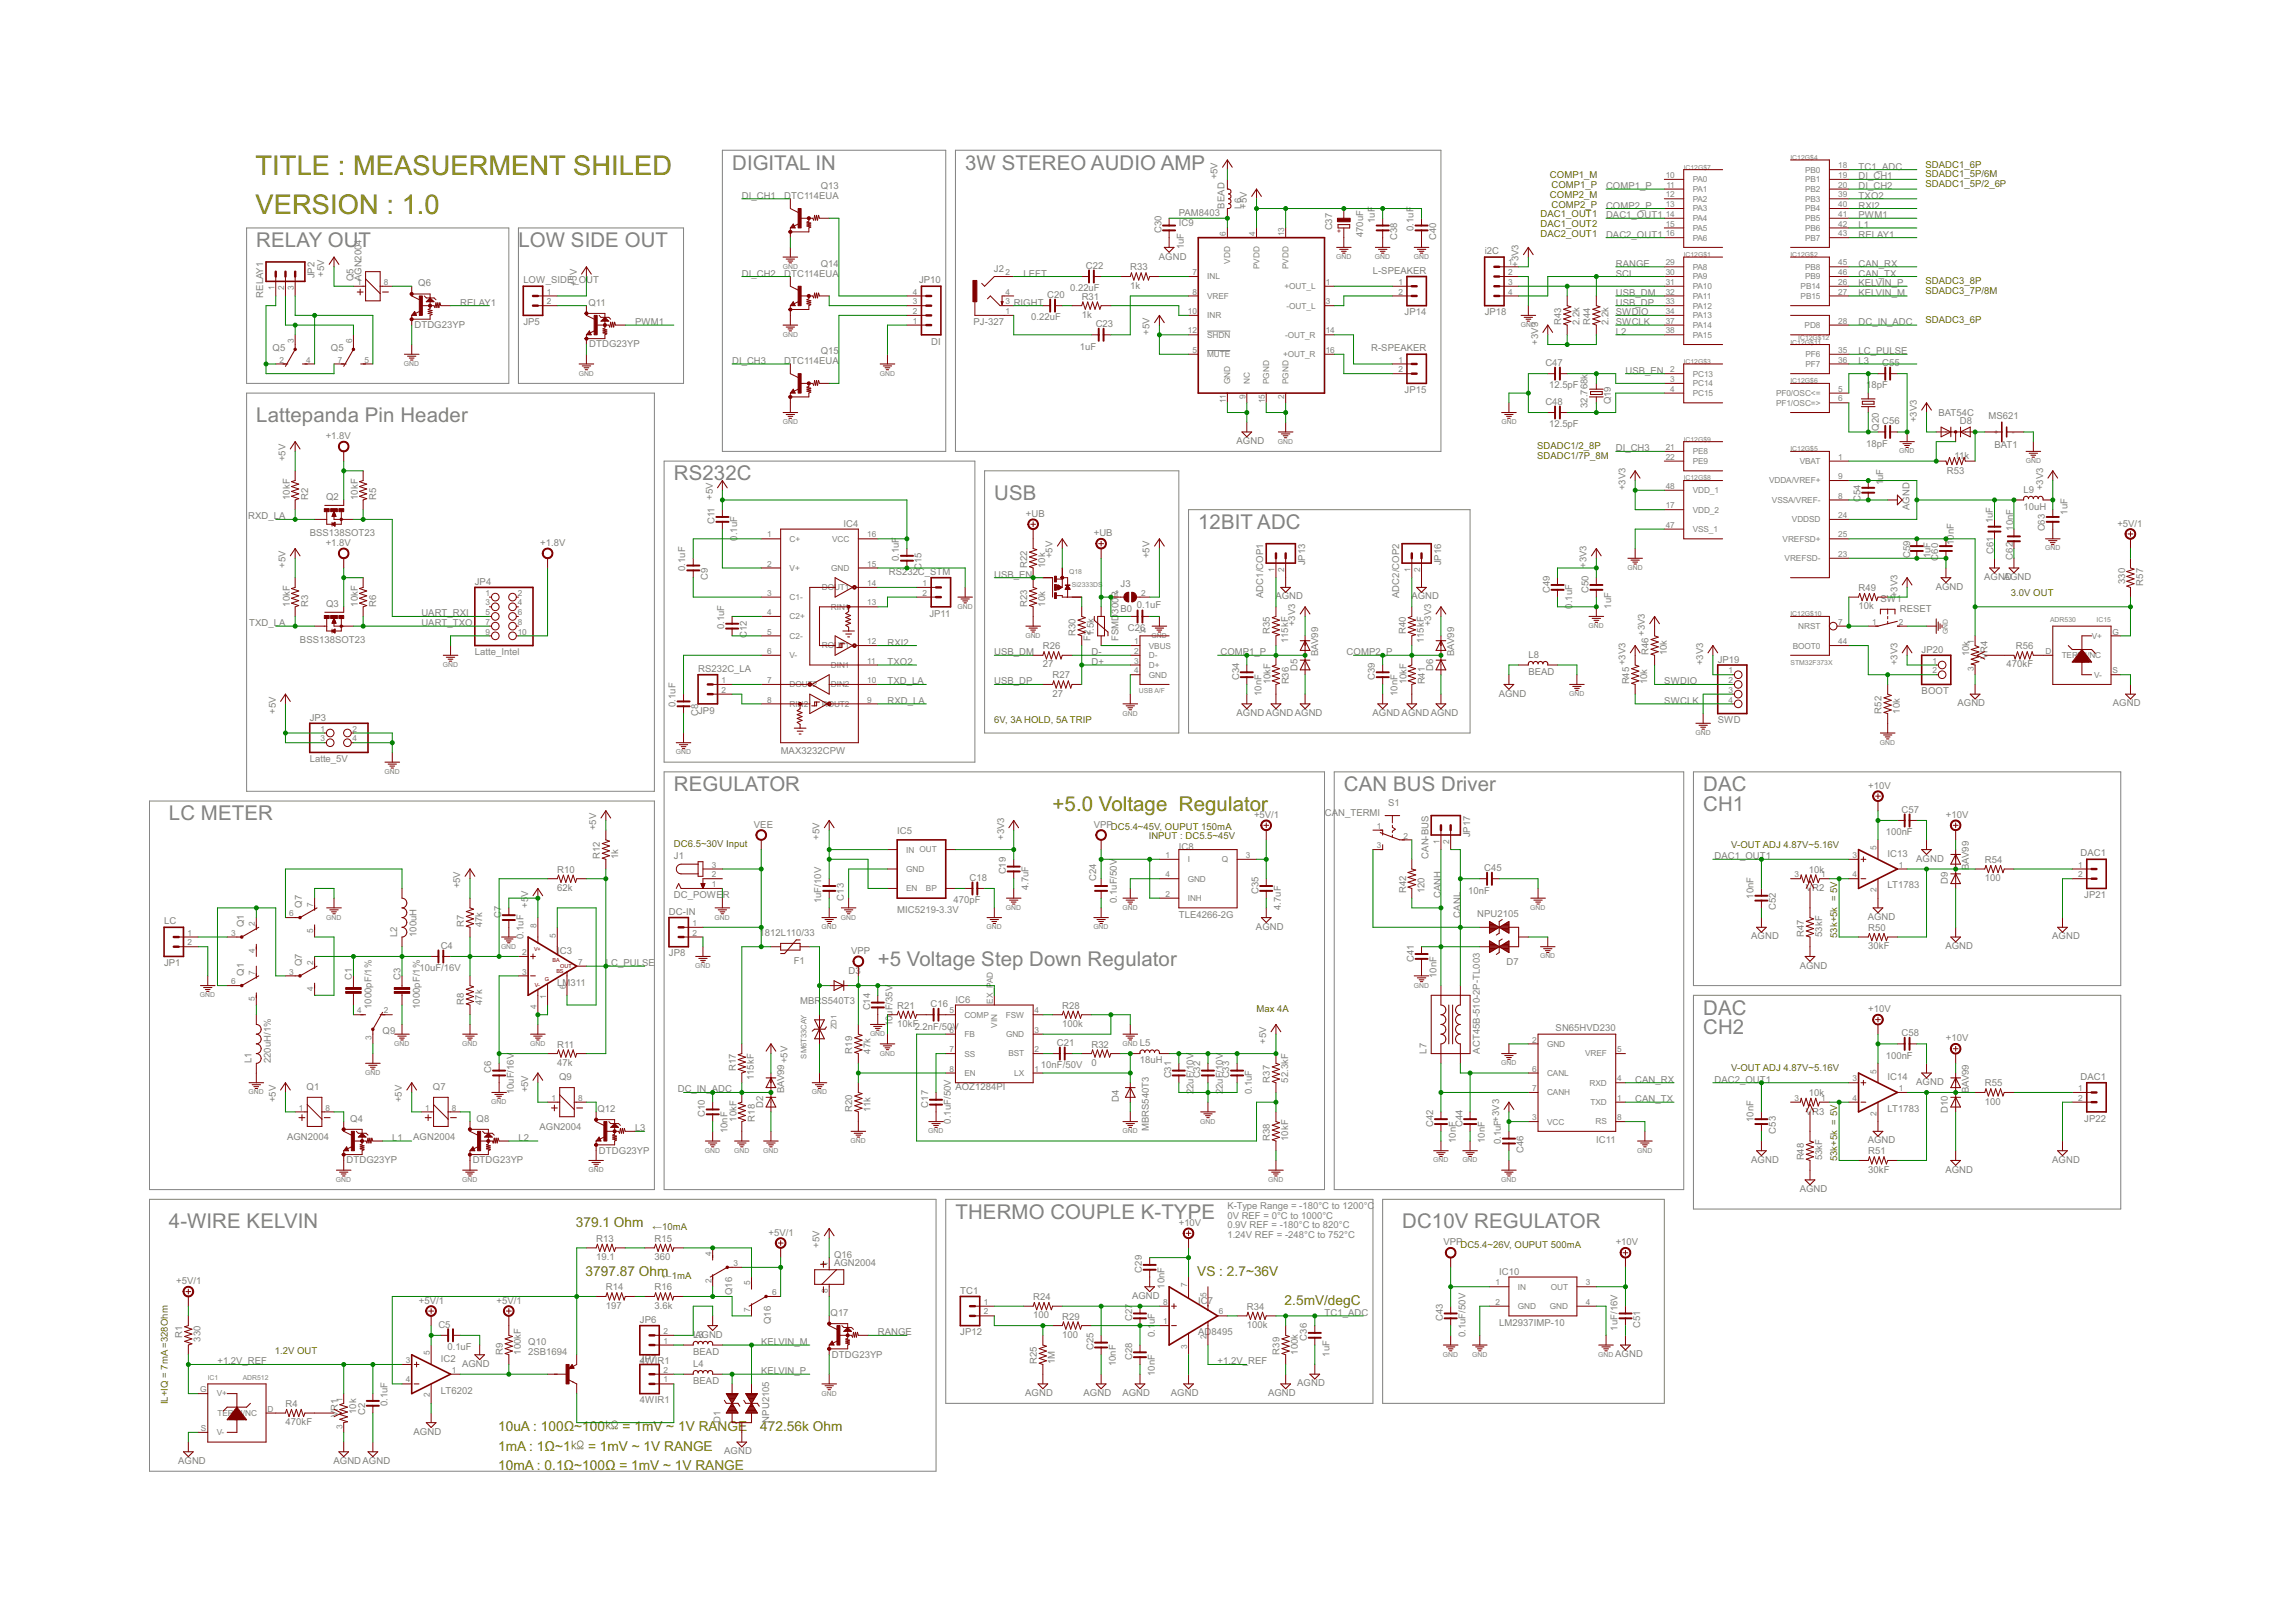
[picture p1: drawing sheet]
<svg xmlns="http://www.w3.org/2000/svg" width="420mm" height="297mm" viewBox="0 0 420 297" stroke-linecap="round" stroke-linejoin="round" font-family="sans-serif">
<defs><g id="words">
<g font-size="5.6" fill="#808000">
<text x="46.8" y="32">TITLE : MEASUERMENT SHILED</text>
<text x="46.8" y="39.2">VERSION : 1.0</text>
</g>
<g font-size="4.2" fill="#808080">
<text x="134" y="31.1">DIGITAL IN</text>
<text x="176.7" y="31.1">3W STEREO AUDIO AMP</text>
<text x="46.9" y="45.3">RELAY OUT</text>
<text x="94.9" y="45.3">LOW SIDE OUT</text>
<text x="46.9" y="77.3">Lattepanda Pin Header</text>
<text x="123.4" y="87.9">RS232C</text>
<text x="182" y="91.5">USB</text>
<text x="219.4" y="96.8">12BIT ADC</text>
<text x="123.4" y="144.8">REGULATOR</text>
<text x="246" y="144.8">CAN BUS Driver</text>
<text x="311.8" y="144.8">DAC</text>
<text x="311.8" y="148.4">CH1</text>
<text x="30.9" y="150.2">LC METER</text>
<text x="160.7" y="176.8">+5 Voltage Step Down Regulator</text>
<text x="311.8" y="185.7">DAC</text>
<text x="311.8" y="189.3">CH2</text>
<text x="30.9" y="224.8">4-WIRE KELVIN</text>
<text x="174.9" y="223">THERMO COUPLE K-TYPE</text>
<text x="256.7" y="224.8">DC10V REGULATOR</text>
</g>
<text font-size="4.2" fill="#808000" x="192.7" y="148.4">+5.0 Voltage Regulator</text>
<g font-size="2.8" fill="#808000">
<text x="105.4" y="224.6">379.1 Ohm</text>
<text x="107.2" y="233.5">3797.87 Ohm</text>
<text x="219.2" y="233.5">VS : 2.7~36V</text>
<text x="235.2" y="238.9">2.5mV/degC</text>
<text x="91.2" y="262">10uA : 100Ω~100㏀ = 1mV ~ 1V RANGE</text>
<text x="139.2" y="262">472.56k Ohm</text>
<text x="91.2" y="265.5">1mA : 1Ω~1㏀ = 1mV ~ 1V RANGE</text>
<text x="91.2" y="269.1">10mA : 0.1Ω~100Ω = 1mV ~ 1V RANGE</text>
</g>
<g font-size="1.9" fill="#808080">
<text x="150.3" y="34.6">Q13</text>
<text x="222.9" y="32.8" transform="rotate(-90 222.9 32.8)">+5V</text>
<text x="294" y="34.6">COMP1_P</text>
<text x="340.3" y="34.6">DI_CH2</text>
<text x="340.3" y="31.1">TC1_ADC</text>
<text x="340.3" y="32.8">DI_CH1</text>
<text x="135.8" y="36.4">DI_CH1</text>
<text x="143.6" y="36.4">DTC114EUA</text>
<text x="215.8" y="39.5">PAM8403</text>
<text x="215.8" y="41.3">IC9</text>
<text x="224.2" y="38.2" transform="rotate(-90 224.2 38.2)">BEAD</text>
<text x="227.3" y="38.2" transform="rotate(-90 227.3 38.2)">L6</text>
<text x="228.3" y="38.2" transform="rotate(-90 228.3 38.2)">+5V</text>
<text x="251.7" y="40.8" transform="rotate(-90 251.7 40.8)">1uF</text>
<text x="294" y="39.9">DAC1_OUT1</text>
<text x="294" y="38.2">COMP2_P</text>
<text x="340.3" y="39.9">PWM1</text>
<text x="340.3" y="38.2">RXI2</text>
<text x="340.3" y="36.4">TXO2</text>
<text x="340.3" y="41.7">L1</text>
<text x="212.2" y="47.5">AGND</text>
<text x="212.6" y="42.7" transform="rotate(-90 212.6 42.7)">C30</text>
<text x="216.7" y="45.6" transform="rotate(-90 216.7 45.6)">1uF</text>
<text x="243.9" y="42.2" transform="rotate(-90 243.9 42.2)">C37</text>
<text x="249.6" y="43.4" transform="rotate(-90 249.6 43.4)">470uF</text>
<text x="255.8" y="43.9" transform="rotate(-90 255.8 43.9)">C38</text>
<text x="258.8" y="42.3" transform="rotate(-90 258.8 42.3)">0.1uF</text>
<text x="262.9" y="43.9" transform="rotate(-90 262.9 43.9)">C40</text>
<text x="271.8" y="46.5">i2C</text>
<text x="294" y="43.5">DAC2_OUT1</text>
<text x="340.3" y="43.5">RELAY1</text>
<text x="57.6" y="51" transform="rotate(-90 57.6 51)">JP2</text>
<text x="59.4" y="50.6" transform="rotate(-90 59.4 50.6)">+5V</text>
<text x="64.7" y="51.5" transform="rotate(-90 64.7 51.5)">Q5</text>
<text x="66.2" y="51.5" transform="rotate(-90 66.2 51.5)">AGN2004</text>
<text x="76.6" y="52.4">Q6</text>
<text x="95.8" y="51.9">LOW_SIDE_OUT</text>
<text x="105.6" y="52.4" transform="rotate(-90 105.6 52.4)">+5V</text>
<text x="135.8" y="50.6">DI_CH2</text>
<text x="143.6" y="50.6">DTC114EUA</text>
<text x="150.3" y="48.8">Q14</text>
<text x="168.3" y="51.9">JP10</text>
<text x="181.9" y="49.7">J2</text>
<text x="187.4" y="50.6">LEFT</text>
<text x="195.9" y="53.3">0.22uF</text>
<text x="198.8" y="49.2">C22</text>
<text x="206.9" y="52.8">1k</text>
<text x="206.9" y="49.5">R33</text>
<text x="251.3" y="50.1">L-SPEAKER</text>
<text x="278" y="48.8" transform="rotate(-90 278 48.8)">+3V3</text>
<text x="295.8" y="50.6">SCL</text>
<text x="295.8" y="48.8">RANGE</text>
<text x="340.3" y="48.8">CAN_RX</text>
<text x="340.3" y="50.6">CAN_TX</text>
<text x="340.3" y="52.4">KELVIN_P</text>
<text x="48.2" y="54.5" transform="rotate(-90 48.2 54.5)">RELAY1</text>
<text x="84.3" y="55.9">RELAY1</text>
<text x="95.8" y="59.5">JP5</text>
<text x="107.7" y="55.9">Q11</text>
<text x="116.3" y="59.5">PWM1</text>
<text x="178.2" y="59.5">PJ-327</text>
<text x="185.6" y="55.9">RIGHT</text>
<text x="188.8" y="58.7">0.22uF</text>
<text x="191.7" y="54.5">C20</text>
<text x="198" y="58.2">1k</text>
<text x="198" y="54.8">R31</text>
<text x="200.6" y="59.9">C23</text>
<text x="257.1" y="57.7">JP14</text>
<text x="271.8" y="57.7">JP18</text>
<text x="285.8" y="59.5" transform="rotate(-90 285.8 59.5)">R43</text>
<text x="289.1" y="59.5" transform="rotate(-90 289.1 59.5)">2.2k</text>
<text x="291.1" y="59.5" transform="rotate(-90 291.1 59.5)">R44</text>
<text x="294.5" y="59.5" transform="rotate(-90 294.5 59.5)">2.2k</text>
<text x="295.8" y="59.5">SWCLK</text>
<text x="295.8" y="57.7">SWDIO</text>
<text x="295.8" y="55.9">USB_DP</text>
<text x="295.8" y="54.2">USB_DM</text>
<text x="340.3" y="59.5">DC_IN_ADC</text>
<text x="340.3" y="54.2">KELVIN_M</text>
<text x="49.9" y="64.3">Q5</text>
<text x="60.6" y="64.3">Q5</text>
<text x="75.9" y="60">DTDG23YP</text>
<text x="107.9" y="63.6">DTDG23YP</text>
<text x="150.3" y="64.8">Q15</text>
<text x="170.5" y="63.1">DI</text>
<text x="197.7" y="64">1uF</text>
<text x="210.5" y="61.3" transform="rotate(-90 210.5 61.3)">+5V</text>
<text x="251" y="64.3">R-SPEAKER</text>
<text x="281.6" y="63.1" transform="rotate(-90 281.6 63.1)">+3V3</text>
<text x="295.8" y="61.3">L2</text>
<text x="340.3" y="64.8">LC_PULSE</text>
<text x="134" y="66.6">DI_CH3</text>
<text x="143.6" y="66.6">DTC114EUA</text>
<text x="257.1" y="71.9">JP15</text>
<text x="282.9" y="67">C47</text>
<text x="283.6" y="71.1">12.5pF</text>
<text x="297.6" y="68.4">USB_EN</text>
<text x="340.3" y="66.6">L3</text>
<text x="341.7" y="71.1">18pF</text>
<text x="344.6" y="67">C55</text>
<text x="282.9" y="74.1">C48</text>
<text x="290.7" y="74.7" transform="rotate(-90 290.7 74.7)">32.768k</text>
<text x="294.9" y="74" transform="rotate(-90 294.9 74)">Q19</text>
<text x="344.6" y="77.6">C56</text>
<text x="350.9" y="77.3" transform="rotate(-90 350.9 77.3)">+3V3</text>
<text x="354.9" y="76.1">BAT54C</text>
<text x="358.8" y="77.6">D8</text>
<text x="364.1" y="76.7">MS621</text>
<text x="59.6" y="80.4">+1.8V</text>
<text x="226.4" y="81.3">AGND</text>
<text x="283.6" y="78.2">12.5pF</text>
<text x="295.8" y="82.6">DI_CH3</text>
<text x="341.7" y="81.8">18pF</text>
<text x="344" y="78.8" transform="rotate(-90 344 78.8)">Q20</text>
<text x="357.9" y="83.9">11k</text>
<text x="365.1" y="82.1">BAT1</text>
<text x="52.3" y="84.4" transform="rotate(-90 52.3 84.4)">+5V</text>
<text x="297.6" y="89.7" transform="rotate(-90 297.6 89.7)">+3V3</text>
<text x="344.7" y="88.8" transform="rotate(-90 344.7 88.8)">1</text>
<text x="344.7" y="87.9" transform="rotate(-90 344.7 87.9)">uF</text>
<text x="356.4" y="86.7">R53</text>
<text x="374" y="89.7" transform="rotate(-90 374 89.7)">+3V3</text>
<text x="45.4" y="95.1">RXD_LA</text>
<text x="53.1" y="91.5" transform="rotate(-90 53.1 91.5)">10kF</text>
<text x="56.4" y="91.5" transform="rotate(-90 56.4 91.5)">R2</text>
<text x="59.7" y="91.5">Q2</text>
<text x="65.5" y="91.5" transform="rotate(-90 65.5 91.5)">10kF</text>
<text x="68.8" y="91.5" transform="rotate(-90 68.8 91.5)">R5</text>
<text x="130.8" y="95.9" transform="rotate(-90 130.8 95.9)">C11 +5V</text>
<text x="187.8" y="94.6">+UB</text>
<text x="340.6" y="91.9" transform="rotate(-90 340.6 91.9)">C54</text>
<text x="349.6" y="93.4" transform="rotate(-90 349.6 93.4)">AGND</text>
<text x="364.8" y="95.8" transform="rotate(-90 364.8 95.8)">1uF</text>
<text x="370.5" y="93.3">10uH</text>
<text x="370.5" y="90.2">L9</text>
<text x="378.5" y="94.2" transform="rotate(-90 378.5 94.2)">1uF</text>
<text x="56.7" y="98.1">BSS138SOT23</text>
<text x="59.6" y="99.9">+1.8V</text>
<text x="98.9" y="99.9">+1.8V</text>
<text x="135" y="99" transform="rotate(-90 135 99)">0.1uF</text>
<text x="154.4" y="96.4">IC4</text>
<text x="200.3" y="98.2">+UB</text>
<text x="357.7" y="99.8" transform="rotate(-90 357.7 99.8)">10nF</text>
<text x="365" y="101.4" transform="rotate(-90 365 101.4)">C61</text>
<text x="368.6" y="97.1" transform="rotate(-90 368.6 97.1)">10nF</text>
<text x="374.4" y="97.3" transform="rotate(-90 374.4 97.3)">C63</text>
<text x="387.6" y="96.4">+5V/1</text>
<text x="52.3" y="103.9" transform="rotate(-90 52.3 103.9)">+5V</text>
<text x="86.9" y="107.1">JP4</text>
<text x="125.5" y="104.5" transform="rotate(-90 125.5 104.5)">0.1uF</text>
<text x="129.6" y="106.2" transform="rotate(-90 129.6 106.2)">C9</text>
<text x="162.7" y="105.2">RS232C_STM</text>
<text x="164.6" y="102.7" transform="rotate(-90 164.6 102.7)">0.1uF</text>
<text x="168.7" y="104.4" transform="rotate(-90 168.7 104.4)">C15</text>
<text x="182" y="105.7">USB_EN</text>
<text x="188" y="103.9" transform="rotate(-90 188 103.9)">R22</text>
<text x="191.4" y="103.9" transform="rotate(-90 191.4 103.9)">10k</text>
<text x="192.7" y="102.2" transform="rotate(-90 192.7 102.2)">+5V</text>
<text x="205.1" y="107.5">J3</text>
<text x="210.5" y="102.2" transform="rotate(-90 210.5 102.2)">+5V</text>
<text x="238.9" y="103.5" transform="rotate(-90 238.9 103.5)">JP13</text>
<text x="263.8" y="103.5" transform="rotate(-90 263.8 103.5)">JP16</text>
<text x="290.5" y="103.9" transform="rotate(-90 290.5 103.9)">+3V3</text>
<text x="349.7" y="102.1" transform="rotate(-90 349.7 102.1)">C59</text>
<text x="353.5" y="102.2" transform="rotate(-90 353.5 102.2)">1uF</text>
<text x="354.4" y="107.9">AGND</text>
<text x="354.8" y="102.6" transform="rotate(-90 354.8 102.6)">C60</text>
<text x="363.3" y="106.2">AGNAGND</text>
<text x="367.1" y="106.2">D</text>
<text x="368.5" y="102.4" transform="rotate(-90 368.5 102.4)">C62</text>
<text x="389.1" y="106.9" transform="rotate(-90 389.1 106.9)">330</text>
<text x="392.4" y="107.2" transform="rotate(-90 392.4 107.2)">R57</text>
<text x="53.1" y="111.1" transform="rotate(-90 53.1 111.1)">10kF</text>
<text x="56.4" y="111.1" transform="rotate(-90 56.4 111.1)">R3</text>
<text x="59.7" y="111.1">Q3</text>
<text x="65.5" y="111.1" transform="rotate(-90 65.5 111.1)">10kF</text>
<text x="68.8" y="111.1" transform="rotate(-90 68.8 111.1)">R6</text>
<text x="77.1" y="112.8">UART_RXI</text>
<text x="170.2" y="112.8">JP11</text>
<text x="188" y="111.1" transform="rotate(-90 188 111.1)">R23</text>
<text x="191.4" y="111.1" transform="rotate(-90 191.4 111.1)">10k</text>
<text x="204.8" y="112.3" transform="rotate(-90 204.8 112.3)">300R</text>
<text x="205.1" y="111.9">B0</text>
<text x="208.1" y="111.4">0.1uF</text>
<text x="231.3" y="109.4" transform="rotate(-90 231.3 109.4)">ADC1/COP1</text>
<text x="233.5" y="109.7">AGND</text>
<text x="256.2" y="109.4" transform="rotate(-90 256.2 109.4)">ADC2/COP2</text>
<text x="258.4" y="109.7">AGND</text>
<text x="283.7" y="108.5" transform="rotate(-90 283.7 108.5)">C49</text>
<text x="287.9" y="111.4" transform="rotate(-90 287.9 111.4)">0.1uF</text>
<text x="290.8" y="108.5" transform="rotate(-90 290.8 108.5)">C50</text>
<text x="295" y="111.4" transform="rotate(-90 295 111.4)">1uF</text>
<text x="340.3" y="111.5">10k</text>
<text x="340.3" y="108.2">R49</text>
<text x="344.3" y="110.2">SW1</text>
<text x="347.4" y="109.3" transform="rotate(-90 347.4 109.3)">+3V3</text>
<text x="347.8" y="111.9">RESET</text>
<text x="45.6" y="114.6">TXD_LA</text>
<text x="54.9" y="117.6">BSS138SOT23</text>
<text x="77.1" y="114.6">UART_TXO</text>
<text x="86.9" y="119.9">Latte_Intel</text>
<text x="132.6" y="115.2" transform="rotate(-90 132.6 115.2)">0.1uF</text>
<text x="136.7" y="116.8" transform="rotate(-90 136.7 116.8)">C12</text>
<text x="162.5" y="118.2">RXI2</text>
<text x="182" y="119.9">USB_DM</text>
<text x="190.9" y="118.8">R26</text>
<text x="196.9" y="116.4" transform="rotate(-90 196.9 116.4)">R30</text>
<text x="199.6" y="117.3" transform="rotate(-90 199.6 117.3)">F2</text>
<text x="199.8" y="119.9">D-</text>
<text x="200.3" y="116.4" transform="rotate(-90 200.3 116.4)">1.5k</text>
<text x="204.8" y="117.3" transform="rotate(-90 204.8 117.3)">FSMD</text>
<text x="206.5" y="115.5">C26</text>
<text x="223.4" y="119.9">COMP1_P</text>
<text x="232.5" y="116" transform="rotate(-90 232.5 116)">R35</text>
<text x="235.8" y="117.6" transform="rotate(-90 235.8 117.6)">115kF</text>
<text x="237.1" y="114.6" transform="rotate(-90 237.1 114.6)">+3V3</text>
<text x="246.5" y="119.9">COMP2_P</text>
<text x="257.4" y="116" transform="rotate(-90 257.4 116)">R40</text>
<text x="260.7" y="117.6" transform="rotate(-90 260.7 117.6)">115kF</text>
<text x="262" y="114.6" transform="rotate(-90 262 114.6)">+3V3</text>
<text x="301.1" y="116.4" transform="rotate(-90 301.1 116.4)">+3V3</text>
<text x="301.8" y="119.9" transform="rotate(-90 301.8 119.9)">R46</text>
<text x="305.1" y="119.9" transform="rotate(-90 305.1 119.9)">10k</text>
<text x="351.8" y="119.5">JP20</text>
<text x="363.9" y="119.5" transform="rotate(-90 363.9 119.5)">R4</text>
<text x="369" y="118.8">R56</text>
<text x="127.8" y="123">RS232C_LA</text>
<text x="162.5" y="125.3">TXD_LA</text>
<text x="162.5" y="121.7">TXO2</text>
<text x="182" y="125.3">USB_DP</text>
<text x="190.9" y="122.2">27</text>
<text x="192.7" y="124.2">R27</text>
<text x="199.8" y="121.7">D+</text>
<text x="226.8" y="124.5" transform="rotate(-90 226.8 124.5)">C34</text>
<text x="232.6" y="125.3" transform="rotate(-90 232.6 125.3)">10kF</text>
<text x="235.9" y="125.3" transform="rotate(-90 235.9 125.3)">R36</text>
<text x="237.5" y="122.7" transform="rotate(-90 237.5 122.7)">D5</text>
<text x="241.3" y="120.1" transform="rotate(-90 241.3 120.1)">BAV99</text>
<text x="251.7" y="124.5" transform="rotate(-90 251.7 124.5)">C39</text>
<text x="257.5" y="125.3" transform="rotate(-90 257.5 125.3)">10kF</text>
<text x="260.8" y="125.3" transform="rotate(-90 260.8 125.3)">R41</text>
<text x="262.4" y="122.7" transform="rotate(-90 262.4 122.7)">D6</text>
<text x="266.2" y="120.1" transform="rotate(-90 266.2 120.1)">BAV99</text>
<text x="279.8" y="123.5">BEAD</text>
<text x="279.8" y="120.4">L8</text>
<text x="297.6" y="121.7" transform="rotate(-90 297.6 121.7)">+3V3</text>
<text x="298.3" y="125.3" transform="rotate(-90 298.3 125.3)">R45</text>
<text x="301.6" y="125.3" transform="rotate(-90 301.6 125.3)">10k</text>
<text x="304.7" y="125.3">SWDIO</text>
<text x="311.8" y="121.7" transform="rotate(-90 311.8 121.7)">+3V3</text>
<text x="314.5" y="121.3">JP19</text>
<text x="347.4" y="121.7" transform="rotate(-90 347.4 121.7)">+3V3</text>
<text x="360.5" y="120.1" transform="rotate(-90 360.5 120.1)">10k</text>
<text x="363.9" y="120.7" transform="rotate(-90 363.9 120.7)">V</text>
<text x="367.3" y="122.2">470kF</text>
<text x="50.5" y="130.6" transform="rotate(-90 50.5 130.6)">+5V</text>
<text x="56.7" y="131.9">JP3</text>
<text x="123.7" y="129.4" transform="rotate(-90 123.7 129.4)">0.1uF</text>
<text x="127.8" y="131.1" transform="rotate(-90 127.8 131.1)">C8</text>
<text x="127.8" y="130.6">JP9</text>
<text x="162.5" y="128.8">RXD_LA</text>
<text x="192.7" y="127.5">27</text>
<text x="226.4" y="131.1">AGNDAGNDAGND</text>
<text x="231" y="127.4" transform="rotate(-90 231 127.4)">10nF</text>
<text x="251.3" y="131.1">AGNDAGNDAGND</text>
<text x="255.9" y="127.4" transform="rotate(-90 255.9 127.4)">10nF</text>
<text x="274.4" y="127.5">AGND</text>
<text x="304.7" y="128.8">SWCLK</text>
<text x="344.5" y="130.6" transform="rotate(-90 344.5 130.6)">R52</text>
<text x="347.8" y="130.6" transform="rotate(-90 347.8 130.6)">10k</text>
<text x="351.8" y="127.1">BOOT</text>
<text x="358.4" y="129.3">AGND</text>
<text x="386.8" y="129.3">AGND</text>
<text x="142.9" y="138">MAX3232CPW</text>
<text x="314.5" y="132.4">SWD</text>
<text x="56.7" y="139.5">Latte_5V</text>
<text x="229.6" y="149.7">+5V/1</text>
<text x="242.5" y="149.3">CAN_TERMI</text>
<text x="254.1" y="147.5">S1</text>
<text x="342" y="144.4">+10V</text>
<text x="348.1" y="148.7">C57</text>
<text x="356.3" y="149.7">+10V</text>
<text x="109.1" y="151.9" transform="rotate(-90 109.1 151.9)">+5V</text>
<text x="138" y="151.5">VEE</text>
<text x="150" y="153.7" transform="rotate(-90 150 153.7)">+5V</text>
<text x="164.3" y="152.7">IC5</text>
<text x="183.8" y="153.7" transform="rotate(-90 183.8 153.7)">+3V3</text>
<text x="200.3" y="151.5">VPPDC5.4~45V, OUPUT 150mA</text>
<text x="215.8" y="155.5">I</text>
<text x="216.3" y="155.5">C8</text>
<text x="269.1" y="153.3" transform="rotate(-90 269.1 153.3)">JP17</text>
<text x="345.2" y="152.9">100nF</text>
<text x="102" y="159.7">R10</text>
<text x="109.8" y="157.3" transform="rotate(-90 109.8 157.3)">R12</text>
<text x="113.1" y="157.3" transform="rotate(-90 113.1 157.3)">1k</text>
<text x="123.4" y="157.3">J1</text>
<text x="177.5" y="161.2">C18</text>
<text x="184.2" y="160" transform="rotate(-90 184.2 160)">C19</text>
<text x="200.7" y="161.3" transform="rotate(-90 200.7 161.3)">C24</text>
<text x="261.5" y="157.2" transform="rotate(-90 261.5 157.2)">CAN-BUS</text>
<text x="271.7" y="159.4">C45</text>
<text x="313.9" y="157.3">DAC1_OUT1</text>
<text x="331.2" y="159.8">10k</text>
<text x="345.6" y="156.8">IC13</text>
<text x="350.8" y="157.7">AGND</text>
<text x="356.6" y="161.8" transform="rotate(-90 356.6 161.8)">D9</text>
<text x="360.4" y="159.2" transform="rotate(-90 360.4 159.2)">BAV99</text>
<text x="363.4" y="161.3">100</text>
<text x="363.4" y="157.9">R54</text>
<text x="380.9" y="156.7">DAC1</text>
<text x="55.3" y="166.2" transform="rotate(-90 55.3 166.2)">Q7</text>
<text x="84.3" y="162.6" transform="rotate(-90 84.3 162.6)">+5V</text>
<text x="91.7" y="168" transform="rotate(-90 91.7 168)">C7</text>
<text x="96.7" y="166.2" transform="rotate(-90 96.7 166.2)">+5</text>
<text x="96.7" y="164.2" transform="rotate(-90 96.7 164.2)">V</text>
<text x="102" y="163.1">62k</text>
<text x="122.5" y="167.4">DC-IN</text>
<text x="123.4" y="164.4">DC_POWER</text>
<text x="150.3" y="165.3" transform="rotate(-90 150.3 165.3)">1uF/10V</text>
<text x="154.5" y="164.8" transform="rotate(-90 154.5 164.8)">C13</text>
<text x="164.3" y="167.1">MIC5219-3.3V</text>
<text x="174.6" y="165.3">470pF</text>
<text x="188.3" y="163" transform="rotate(-90 188.3 163)">4.7uF</text>
<text x="204.5" y="165.3" transform="rotate(-90 204.5 165.3)">0.1uF/50V</text>
<text x="215.8" y="167.9">TLE4266-2G</text>
<text x="230.4" y="163.6" transform="rotate(-90 230.4 163.6)">C35</text>
<text x="234.5" y="166.5" transform="rotate(-90 234.5 166.5)">4.7uF</text>
<text x="257.4" y="163.5" transform="rotate(-90 257.4 163.5)">R42</text>
<text x="260.8" y="163.5" transform="rotate(-90 260.8 163.5)">120</text>
<text x="263.8" y="164.4" transform="rotate(-90 263.8 164.4)">CANH</text>
<text x="267.4" y="167.9" transform="rotate(-90 267.4 167.9)">CANL</text>
<text x="268.8" y="163.5">10nF</text>
<text x="270.4" y="167.7">NPU2105</text>
<text x="321" y="164.5" transform="rotate(-90 321 164.5)">10nF</text>
<text x="325.1" y="166.6" transform="rotate(-90 325.1 166.6)">C52</text>
<text x="330.6" y="163.1">V</text>
<text x="331.8" y="163.1">R2</text>
<text x="345.6" y="162.6">LT1783</text>
<text x="381.6" y="164.4">JP21</text>
<text x="30" y="169.2">LC</text>
<text x="44.6" y="169.7" transform="rotate(-90 44.6 169.7)">Q1</text>
<text x="72.7" y="171.5" transform="rotate(-90 72.7 171.5)">L2</text>
<text x="76.3" y="171.5" transform="rotate(-90 76.3 171.5)">100uH</text>
<text x="80.7" y="173.6">C4</text>
<text x="84.9" y="169.7" transform="rotate(-90 84.9 169.7)">R7</text>
<text x="88.3" y="169.7" transform="rotate(-90 88.3 169.7)">47k</text>
<text x="95.9" y="171.8" transform="rotate(-90 95.9 171.8)">0.1uF</text>
<text x="139" y="171.3">1812L110/33</text>
<text x="229.9" y="170.2">AGND</text>
<text x="320.6" y="171.9">AGND</text>
<text x="330.3" y="171.5" transform="rotate(-90 330.3 171.5)">R47</text>
<text x="333.6" y="171.5" transform="rotate(-90 333.6 171.5)">53kF</text>
<text x="341.9" y="168.4">AGND</text>
<text x="342" y="173.7">30kF</text>
<text x="342" y="170.4">R50</text>
<text x="356.2" y="173.7">AGND</text>
<text x="375.7" y="171.9">AGND</text>
<text x="30" y="176.8">JP1</text>
<text x="44.6" y="178.6" transform="rotate(-90 44.6 178.6)">Q1</text>
<text x="55.3" y="176.8" transform="rotate(-90 55.3 176.8)">Q7</text>
<text x="64.4" y="179.3" transform="rotate(-90 64.4 179.3)">C1</text>
<text x="73.3" y="179.3" transform="rotate(-90 73.3 179.3)">C3</text>
<text x="76.8" y="177.8">10uF/16V</text>
<text x="102" y="174.6">IC3</text>
<text x="110.9" y="176.8">LC_PULSE</text>
<text x="122.5" y="175.1">JP8</text>
<text x="145.3" y="176.5">F1</text>
<text x="155.4" y="178.3">D3</text>
<text x="155.8" y="174.6">VPP</text>
<text x="258.8" y="176" transform="rotate(-90 258.8 176)">C41</text>
<text x="263" y="179" transform="rotate(-90 263 179)">10nF</text>
<text x="275.8" y="176.6">D7</text>
<text x="329.5" y="177.3">AGND</text>
<text x="68" y="184.6" transform="rotate(-90 68 184.6)">1000pF/1%</text>
<text x="76.9" y="184.6" transform="rotate(-90 76.9 184.6)">1000pF/1%</text>
<text x="84.9" y="183.9" transform="rotate(-90 84.9 183.9)">R8</text>
<text x="88.3" y="183.9" transform="rotate(-90 88.3 183.9)">47k</text>
<text x="102" y="180.4">LM311</text>
<text x="146.5" y="183.8">MBR</text>
<text x="150.4" y="183.8">S540T3</text>
<text x="159.3" y="184.9" transform="rotate(-90 159.3 184.9)">C14</text>
<text x="164.3" y="184.6">R21</text>
<text x="170.4" y="184.3">C16</text>
<text x="174.9" y="183.5">IC6</text>
<text x="194.5" y="184.6">R28</text>
<text x="342" y="185.3">+10V</text>
<text x="70" y="189.3">Q9</text>
<text x="102" y="191.7">R11</text>
<text x="163.4" y="187.8" transform="rotate(-90 163.4 187.8)">10uF/35V</text>
<text x="164.3" y="187.9">10kF</text>
<text x="167.5" y="188.4">2.2nF/50V</text>
<text x="193.5" y="191.4">C21</text>
<text x="194.5" y="187.9">100k</text>
<text x="199.8" y="191.7">R32</text>
<text x="208.7" y="191.5">L5</text>
<text x="231.8" y="191" transform="rotate(-90 231.8 191)">+5V</text>
<text x="284.8" y="188.7">SN65HVD230</text>
<text x="348.1" y="189.6">C58</text>
<text x="356.3" y="190.6">+10V</text>
<text x="46" y="194.6" transform="rotate(-90 46 194.6)">L1</text>
<text x="49.6" y="194.6" transform="rotate(-90 49.6 194.6)">220uH/1%</text>
<text x="89.9" y="196.4" transform="rotate(-90 89.9 196.4)">C6</text>
<text x="102" y="195">47k</text>
<text x="102.3" y="197.6">Q9</text>
<text x="134.7" y="196" transform="rotate(-90 134.7 196)">R17</text>
<text x="138" y="197.6" transform="rotate(-90 138 197.6)">115kF</text>
<text x="144.2" y="194.6" transform="rotate(-90 144.2 194.6)">+5V</text>
<text x="156" y="192.8" transform="rotate(-90 156 192.8)">R19</text>
<text x="159.4" y="192.8" transform="rotate(-90 159.4 192.8)">47k</text>
<text x="190.6" y="195.5">10nF/50V</text>
<text x="199.8" y="195">0</text>
<text x="208.7" y="194.6">18uH</text>
<text x="214.4" y="197.4" transform="rotate(-90 214.4 197.4)">C31</text>
<text x="219.7" y="197.4" transform="rotate(-90 219.7 197.4)">C32</text>
<text x="225.1" y="197.4" transform="rotate(-90 225.1 197.4)">C33</text>
<text x="261.1" y="192.8" transform="rotate(-90 261.1 192.8)">L7</text>
<text x="270.9" y="192.8" transform="rotate(-90 270.9 192.8)">ACT45B-510-2P-TL003</text>
<text x="345.2" y="193.8">100nF</text>
<text x="345.6" y="197.7">IC14</text>
<text x="380.9" y="197.6">DAC1</text>
<text x="50.5" y="201.7" transform="rotate(-90 50.5 201.7)">+5V</text>
<text x="56.1" y="199.4">Q1</text>
<text x="73.6" y="201.7" transform="rotate(-90 73.6 201.7)">+5V</text>
<text x="79.2" y="199.4">Q7</text>
<text x="94.1" y="200.3" transform="rotate(-90 94.1 200.3)">10uF/16V</text>
<text x="96.7" y="199.9" transform="rotate(-90 96.7 199.9)">+5V</text>
<text x="109.4" y="203.5">Q12</text>
<text x="124.1" y="199.9">DC_IN_ADC</text>
<text x="139.7" y="202.7" transform="rotate(-90 139.7 202.7)">D2</text>
<text x="143.6" y="200.1" transform="rotate(-90 143.6 200.1)">BAV99</text>
<text x="156" y="203.5" transform="rotate(-90 156 203.5)">R20</text>
<text x="159.4" y="203.5" transform="rotate(-90 159.4 203.5)">11k</text>
<text x="169.9" y="202.7" transform="rotate(-90 169.9 202.7)">C17</text>
<text x="174.9" y="199.5">AOZ1284PI</text>
<text x="204.8" y="201.7" transform="rotate(-90 204.8 201.7)">D4</text>
<text x="218.5" y="200.3" transform="rotate(-90 218.5 200.3)">22uF/10V</text>
<text x="223.9" y="200.3" transform="rotate(-90 223.9 200.3)">22uF/10V</text>
<text x="229.2" y="200.3" transform="rotate(-90 229.2 200.3)">0.1uF</text>
<text x="232.5" y="198.2" transform="rotate(-90 232.5 198.2)">R37</text>
<text x="235.8" y="198.2" transform="rotate(-90 235.8 198.2)">52.3kF</text>
<text x="299.4" y="198.2">CAN_RX</text>
<text x="299.4" y="201.7">CAN_TX</text>
<text x="313.9" y="198.2">DAC2_OUT1</text>
<text x="331.2" y="200.7">10k</text>
<text x="345.6" y="203.5">LT1783</text>
<text x="350.8" y="198.6">AGND</text>
<text x="356.6" y="203.7" transform="rotate(-90 356.6 203.7)">D10</text>
<text x="360.4" y="200.1" transform="rotate(-90 360.4 200.1)">BAV99</text>
<text x="363.4" y="202.2">100</text>
<text x="363.4" y="198.8">R55</text>
<text x="52.6" y="208.6">AGN2004</text>
<text x="64.1" y="205.3">Q4</text>
<text x="71.8" y="208.8">L1</text>
<text x="75.7" y="208.6">AGN2004</text>
<text x="87.2" y="205.3">Q8</text>
<text x="94.9" y="208.8">L2</text>
<text x="98.8" y="206.8">AGN2004</text>
<text x="116.3" y="207">L3</text>
<text x="129.1" y="204.5" transform="rotate(-90 129.1 204.5)">C10</text>
<text x="133.2" y="207.4" transform="rotate(-90 133.2 207.4)">10nF</text>
<text x="134.8" y="205.3" transform="rotate(-90 134.8 205.3)">10kF</text>
<text x="138.2" y="205.3" transform="rotate(-90 138.2 205.3)">R18</text>
<text x="174.1" y="205.6" transform="rotate(-90 174.1 205.6)">0.1uF/50V</text>
<text x="210.3" y="207" transform="rotate(-90 210.3 207)">MBRS540T3</text>
<text x="232.5" y="208.8" transform="rotate(-90 232.5 208.8)">R38</text>
<text x="235.8" y="208.8" transform="rotate(-90 235.8 208.8)">10kF</text>
<text x="262.4" y="206.3" transform="rotate(-90 262.4 206.3)">C42</text>
<text x="266.5" y="209.2" transform="rotate(-90 266.5 209.2)">10nF</text>
<text x="267.7" y="206.3" transform="rotate(-90 267.7 206.3)">C44</text>
<text x="271.9" y="209.2" transform="rotate(-90 271.9 209.2)">10nF</text>
<text x="274.8" y="209.4" transform="rotate(-90 274.8 209.4)">0.1uF+3V3</text>
<text x="292.2" y="209.2">IC11</text>
<text x="321" y="205.4" transform="rotate(-90 321 205.4)">10nF</text>
<text x="325.1" y="207.5" transform="rotate(-90 325.1 207.5)">C53</text>
<text x="330.6" y="204">V</text>
<text x="331.8" y="204">R3</text>
<text x="341.9" y="209.3">AGND</text>
<text x="381.6" y="205.3">JP22</text>
<text x="63.4" y="212.9">DTDG23YP</text>
<text x="86.5" y="212.9">DTDG23YP</text>
<text x="109.7" y="211.1">DTDG23YP</text>
<text x="278.9" y="211" transform="rotate(-90 278.9 211)">C46</text>
<text x="320.6" y="212.8">AGND</text>
<text x="330.3" y="212.4" transform="rotate(-90 330.3 212.4)">R48</text>
<text x="333.6" y="212.4" transform="rotate(-90 333.6 212.4)">53kF</text>
<text x="342" y="214.6">30kF</text>
<text x="342" y="211.3">R51</text>
<text x="356.2" y="214.6">AGND</text>
<text x="375.7" y="212.8">AGND</text>
<text x="224.7" y="221.3">K-Type Range = -180°C to 1200°C</text>
<text x="329.5" y="218.2">AGND</text>
<text x="109.1" y="227.3">R13</text>
<text x="119.8" y="227.3">R15</text>
<text x="140.7" y="226.2">+5V/1</text>
<text x="215.8" y="224.4">+10V</text>
<text x="224.7" y="226.6">1.24V REF = -248°C to 752°C</text>
<text x="224.7" y="224.8">0.9V REF = -180°C to 820°C</text>
<text x="224.7" y="223">0V REF = 0°C to 1000°C</text>
<text x="264.3" y="227.9">VPPDC5.4~26V, OUPUT 500mA</text>
<text x="295.8" y="227.9">+10V</text>
<text x="109.1" y="230.6">19.1</text>
<text x="119.8" y="230.6">360</text>
<text x="150" y="228.4" transform="rotate(-90 150 228.4)">+5V</text>
<text x="152.7" y="231.7">AGN2004</text>
<text x="152.7" y="230.2">Q16</text>
<text x="209.1" y="232.9" transform="rotate(-90 209.1 232.9)">C29</text>
<text x="274.5" y="233.4">IC10</text>
<text x="32.3" y="235">+5V/1</text>
<text x="76.7" y="238.6">+5V/1</text>
<text x="90.9" y="238.6">+5V/1</text>
<text x="110.9" y="239.5">197</text>
<text x="110.9" y="236.2">R14</text>
<text x="119.8" y="239.5">3.6k</text>
<text x="119.8" y="236.2">R16</text>
<text x="134" y="237" transform="rotate(-90 134 237)">Q16</text>
<text x="175.8" y="236.7">TC1</text>
<text x="189.1" y="237.9">R24</text>
<text x="207.3" y="237.7">AGND</text>
<text x="213.2" y="235.8" transform="rotate(-90 213.2 235.8)">10nF</text>
<text x="219.4" y="238.6">IC7</text>
<text x="228.3" y="239.7">R34</text>
<text x="33.4" y="244.8" transform="rotate(-90 33.4 244.8)">R1</text>
<text x="36.7" y="245.5" transform="rotate(-90 36.7 245.5)">330</text>
<text x="80.3" y="243">C5</text>
<text x="117.1" y="242.1">JP6</text>
<text x="126.9" y="244.8">LA3GND</text>
<text x="141.1" y="242.4" transform="rotate(-90 141.1 242.4)">Q16</text>
<text x="152" y="240.8">Q17</text>
<text x="160.7" y="244.4">RANGE</text>
<text x="175.8" y="244.4">JP12</text>
<text x="189.1" y="241.3">100</text>
<text x="194.5" y="244.8">100</text>
<text x="194.5" y="241.5">R29</text>
<text x="207.3" y="241.8" transform="rotate(-90 207.3 241.8)">C27</text>
<text x="211.4" y="244.7" transform="rotate(-90 211.4 244.7)">0.1</text>
<text x="211.4" y="242.3" transform="rotate(-90 211.4 242.3)">uF</text>
<text x="219.4" y="244.4">AD8495</text>
<text x="228.3" y="243">100k</text>
<text x="239.3" y="245.4" transform="rotate(-90 239.3 245.4)">C36</text>
<text x="242.5" y="240.8">TC1_ADC</text>
<text x="264.2" y="241.8" transform="rotate(-90 264.2 241.8)">C43</text>
<text x="268.3" y="244.7" transform="rotate(-90 268.3 244.7)">0.1uF/50V</text>
<text x="274.5" y="242.6">LM2937IMP-10</text>
<text x="296.1" y="243.5" transform="rotate(-90 296.1 243.5)">1uF/16V</text>
<text x="300.3" y="243" transform="rotate(-90 300.3 243)">C51</text>
<text x="39.8" y="249.7">+1.2V_REF</text>
<text x="80.7" y="249.3">IC2</text>
<text x="81.9" y="247.1">0.1uF</text>
<text x="84.6" y="250.2">AGND</text>
<text x="92" y="247.9" transform="rotate(-90 92 247.9)">R9</text>
<text x="95.4" y="247.9" transform="rotate(-90 95.4 247.9)">100kF</text>
<text x="96.7" y="247.9">2SB1694</text>
<text x="96.7" y="246.2">Q10</text>
<text x="117.1" y="249.7">4WIR1</text>
<text x="117.1" y="249.2">JP7</text>
<text x="126.9" y="247.9">BEAD</text>
<text x="126.9" y="250.2">L4</text>
<text x="139.4" y="251.5">KELVIN_P</text>
<text x="139.4" y="246.2">KELVIN_M</text>
<text x="152.3" y="248.5">DTDG23YP</text>
<text x="189.8" y="249.7" transform="rotate(-90 189.8 249.7)">R25</text>
<text x="193.1" y="249.7" transform="rotate(-90 193.1 249.7)">1M</text>
<text x="200.2" y="247.2" transform="rotate(-90 200.2 247.2)">C25</text>
<text x="204.3" y="250.1" transform="rotate(-90 204.3 250.1)">10nF</text>
<text x="207.3" y="248.9" transform="rotate(-90 207.3 248.9)">C28</text>
<text x="211.4" y="251.8" transform="rotate(-90 211.4 251.8)">10nF</text>
<text x="222.9" y="249.7">+1.2V_REF</text>
<text x="234.3" y="247.9" transform="rotate(-90 234.3 247.9)">R39</text>
<text x="237.6" y="247.9" transform="rotate(-90 237.6 247.9)">100k</text>
<text x="243.4" y="248.3" transform="rotate(-90 243.4 248.3)">1uF</text>
<text x="295.7" y="248.4">AGND</text>
<text x="52.3" y="257.5">R4</text>
<text x="71" y="257.4" transform="rotate(-90 71 257.4)">0.1uF</text>
<text x="80.7" y="255">LT6202</text>
<text x="117.1" y="256.8">4WIR1</text>
<text x="126.9" y="253.3">BEAD</text>
<text x="187.7" y="255.5">AGND</text>
<text x="198.4" y="255.5">AGND</text>
<text x="205.5" y="255.5">AGND</text>
<text x="214.4" y="255.5">AGND</text>
<text x="232.2" y="255.5">AGND</text>
<text x="237.5" y="253.7">AGND</text>
<text x="52.3" y="260.8">470kF</text>
<text x="61.9" y="259.3" transform="rotate(-90 61.9 259.3)">VR1</text>
<text x="65.2" y="258.8" transform="rotate(-90 65.2 258.8)">10k</text>
<text x="66.8" y="259" transform="rotate(-90 66.8 259)">C2</text>
<text x="75.7" y="262.6">AGND</text>
<text x="131.9" y="260.4" transform="rotate(-90 131.9 260.4)">D1</text>
<text x="140.8" y="260.4" transform="rotate(-90 140.8 260.4)">NPU2105</text>
<text x="32.6" y="267.9">AGND</text>
<text x="61.1" y="267.9">AGNDAGND</text>
<text x="132.6" y="266.2">AGND</text>
</g>
<g font-size="1.9" fill="#808000">
<text x="283.8" y="32.7">COMP1_M</text>
<text x="284" y="34.4">COMP1_P</text>
<text x="352.5" y="30.7">SDADC1_6P</text>
<text x="352.5" y="32.5">SDADC1_5P/6M</text>
<text x="352.5" y="34.3">SDADC1_5P/2_6P</text>
<text x="282.1" y="39.8">DAC1_OUT1</text>
<text x="282.1" y="41.5">DAC1_OUT2</text>
<text x="283.8" y="36.2">COMP2_M</text>
<text x="284" y="38">COMP2_P</text>
<text x="282.1" y="43.3">DAC2_OUT1</text>
<text x="352.5" y="52">SDADC3_8P</text>
<text x="352.5" y="53.8">SDADC3_7P/8M</text>
<text x="352.5" y="59.1">SDADC3_6P</text>
<text x="281.4" y="82.3">SDADC1/2_8P</text>
<text x="281.4" y="84">SDADC1/7P_8M</text>
<text x="368.2" y="109.1">3.0V OUT</text>
<text x="182" y="132.4">6V, 3A HOLD, 5A TRIP</text>
<text x="123.4" y="155">DC6.5~30V Input</text>
<text x="210.3" y="153.5">INPUT : DC5.5~45V</text>
<text x="317" y="155.1">V-OUT ADJ 4.87V~5.16V</text>
<text x="336.3" y="171.7" transform="rotate(-90 336.3 171.7)">53k+5k = 5V</text>
<text x="230" y="185.2">Max 4A</text>
<text x="317" y="196">V-OUT ADJ 4.87V~5.16V</text>
<text x="336.3" y="212.6" transform="rotate(-90 336.3 212.6)">53k+5k = 5V</text>
<text x="119.5" y="225.2">←10mA</text>
<text x="121.2" y="234.1">←1mA</text>
<text x="50.3" y="247.8">1.2V OUT</text>
<text x="30.7" y="257" transform="rotate(-90 30.7 257)">IL+IQ = 7mA =328Ohm</text>
</g>
<g font-size="1.7" fill="#808080">
<text x="305" y="32.6">10</text>
<text x="305.1" y="34.4">11</text>
<text x="309.9" y="33.4">PA0</text>
<text x="309.9" y="35.1">PA1</text>
<text x="330.5" y="31.6">PB0</text>
<text x="330.5" y="33.4">PB1</text>
<text x="330.5" y="35.1">PB2</text>
<text x="336.6" y="30.8">18</text>
<text x="336.6" y="32.6">19</text>
<text x="336.6" y="34.4">20</text>
<text x="305" y="36.1">12</text>
<text x="305" y="37.9">13</text>
<text x="305" y="39.7">14</text>
<text x="305" y="41.5">15</text>
<text x="309.9" y="36.9">PA2</text>
<text x="309.9" y="38.7">PA3</text>
<text x="309.9" y="40.5">PA4</text>
<text x="330.5" y="36.9">PB3</text>
<text x="330.5" y="38.7">PB4</text>
<text x="330.5" y="40.5">PB5</text>
<text x="336.6" y="36.1">39</text>
<text x="336.6" y="37.9">40</text>
<text x="336.6" y="39.7">41</text>
<text x="336.6" y="41.5">42</text>
<text x="224.4" y="43.2" transform="rotate(-90 224.4 43.2)">6</text>
<text x="229.8" y="43.2" transform="rotate(-90 229.8 43.2)">4</text>
<text x="235.1" y="43.2" transform="rotate(-90 235.1 43.2)">13</text>
<text x="305" y="43.2">16</text>
<text x="309.9" y="42.3">PA5</text>
<text x="309.9" y="44">PA6</text>
<text x="330.5" y="42.2">PB6</text>
<text x="330.5" y="44">PB7</text>
<text x="336.6" y="43.2">43</text>
<text x="50.2" y="53.1" transform="rotate(-90 50.2 53.1)">1</text>
<text x="52" y="53.1" transform="rotate(-90 52 53.1)">2</text>
<text x="53.8" y="53.1" transform="rotate(-90 53.8 53.1)">3</text>
<text x="65.4" y="52.1">1</text>
<text x="70.3" y="52.1">8</text>
<text x="100.1" y="53.9">1</text>
<text x="167.1" y="53.9">4</text>
<text x="184.1" y="50.4">2</text>
<text x="184.1" y="53.9">4</text>
<text x="218.3" y="53.9">8</text>
<text x="218.3" y="50.4">7</text>
<text x="221" y="51.1">INL</text>
<text x="225.2" y="48.3" transform="rotate(-90 225.2 48.3)">VDD</text>
<text x="230.6" y="49.3" transform="rotate(-90 230.6 49.3)">PVDD</text>
<text x="235.2" y="52.9">+OUT_L</text>
<text x="235.9" y="49.3" transform="rotate(-90 235.9 49.3)">PVDD</text>
<text x="242.7" y="52.1">1</text>
<text x="256" y="52.1">1</text>
<text x="256" y="53.9">2</text>
<text x="276.1" y="48.6">1</text>
<text x="276.1" y="50.4">2</text>
<text x="276.1" y="52.1">3</text>
<text x="276.1" y="53.9">4</text>
<text x="305" y="48.6">29</text>
<text x="305" y="50.4">30</text>
<text x="305" y="52.1">31</text>
<text x="305" y="53.9">32</text>
<text x="309.9" y="49.4">PA8</text>
<text x="309.9" y="51.1">PA9</text>
<text x="309.9" y="52.9">PA10</text>
<text x="329.6" y="52.9">PB14</text>
<text x="330.5" y="49.4">PB8</text>
<text x="330.5" y="51.1">PB9</text>
<text x="336.6" y="48.6">45</text>
<text x="336.6" y="50.4">46</text>
<text x="336.6" y="52.1">26</text>
<text x="336.6" y="53.9">27</text>
<text x="100.1" y="55.7">2</text>
<text x="167.1" y="59.2">1</text>
<text x="167.1" y="57.5">2</text>
<text x="167.1" y="55.7">3</text>
<text x="184.1" y="57.5">1</text>
<text x="184.1" y="55.7">3</text>
<text x="217.5" y="57.5">10</text>
<text x="221" y="54.7">VREF</text>
<text x="221" y="58.3">INR</text>
<text x="235.5" y="56.5">-OUT_L</text>
<text x="242.7" y="55.7">3</text>
<text x="305" y="55.7">33</text>
<text x="305" y="57.5">34</text>
<text x="305" y="59.2">37</text>
<text x="309.9" y="54.7">PA11</text>
<text x="309.9" y="56.5">PA12</text>
<text x="309.9" y="58.3">PA13</text>
<text x="329.6" y="54.7">PB15</text>
<text x="336.6" y="59.2">28</text>
<text x="53.8" y="62.8" transform="rotate(-90 53.8 62.8)">3</text>
<text x="64.5" y="62.8" transform="rotate(-90 64.5 62.8)">6</text>
<text x="217.5" y="61">12</text>
<text x="218.3" y="64.6">5</text>
<text x="221" y="61.8">SHDN</text>
<text x="221" y="65.4">MUTE</text>
<text x="234.9" y="65.4">+OUT_R</text>
<text x="235.3" y="61.8">-OUT_R</text>
<text x="242.7" y="61">14</text>
<text x="242.7" y="64.6">16</text>
<text x="305" y="61">38</text>
<text x="309.9" y="60">PA14</text>
<text x="309.9" y="61.8">PA15</text>
<text x="330.4" y="60">PD8</text>
<text x="330.6" y="65.4">PF6</text>
<text x="336.6" y="64.6">35</text>
<text x="51.2" y="66.4">2</text>
<text x="56.1" y="66.4">4</text>
<text x="61.8" y="66.4">7</text>
<text x="66.7" y="66.4">5</text>
<text x="225.2" y="70.3" transform="rotate(-90 225.2 70.3)">GND</text>
<text x="228.8" y="70.3" transform="rotate(-90 228.8 70.3)">NC</text>
<text x="232.3" y="70.3" transform="rotate(-90 232.3 70.3)">PGND</text>
<text x="235.9" y="70.3" transform="rotate(-90 235.9 70.3)">PGND</text>
<text x="256" y="66.4">1</text>
<text x="256" y="68.1">2</text>
<text x="305.8" y="68.1">2</text>
<text x="305.8" y="69.9">3</text>
<text x="305.8" y="71.7">4</text>
<text x="309.9" y="68.9">PC13</text>
<text x="309.9" y="70.7">PC14</text>
<text x="330.6" y="67.1">PF7</text>
<text x="336.6" y="71.7">5</text>
<text x="336.6" y="66.4">36</text>
<text x="224.4" y="73.7" transform="rotate(-90 224.4 73.7)">11</text>
<text x="228" y="73" transform="rotate(-90 228 73)">9</text>
<text x="231.6" y="73.8" transform="rotate(-90 231.6 73.8)">15</text>
<text x="235.1" y="73" transform="rotate(-90 235.1 73)">2</text>
<text x="309.9" y="72.5">PC15</text>
<text x="325.2" y="72.5">PF0/OSC&lt;=</text>
<text x="325.2" y="74.2">PF1/OSC=&gt;</text>
<text x="336.6" y="73.5">6</text>
<text x="305" y="82.4">21</text>
<text x="309.9" y="83.1">PE8</text>
<text x="365" y="79.6">+</text>
<text x="368.3" y="79.6">-</text>
<text x="305" y="89.5">48</text>
<text x="305" y="84.1">22</text>
<text x="309.9" y="84.9">PE9</text>
<text x="323.9" y="88.5">VDDA/VREF+</text>
<text x="329.5" y="84.9">VBAT</text>
<text x="336.6" y="84.1">1</text>
<text x="336.6" y="87.7">9</text>
<text x="305" y="93">17</text>
<text x="309.9" y="93.8">VDD_2</text>
<text x="309.9" y="90.3">VDD_1</text>
<text x="324.4" y="92">VSSA/VREF-</text>
<text x="328.1" y="95.6">VDDSD</text>
<text x="336.6" y="91.2">8</text>
<text x="336.6" y="94.8">24</text>
<text x="140.5" y="98.4">1</text>
<text x="144.6" y="99.1">C+</text>
<text x="152.4" y="99.1">VCC</text>
<text x="158.8" y="98.4">16</text>
<text x="305" y="96.6">47</text>
<text x="309.9" y="97.4">VSS_1</text>
<text x="326.4" y="99.1">VREFSD+</text>
<text x="336.6" y="98.4">25</text>
<text x="336.6" y="101.9">23</text>
<text x="140.5" y="103.7">2</text>
<text x="144.6" y="104.5">V+</text>
<text x="152.2" y="104.5">GND</text>
<text x="158.8" y="107.2">14</text>
<text x="158.8" y="103.7">15</text>
<text x="168.9" y="107.2">1</text>
<text x="233.3" y="104.6" transform="rotate(-90 233.3 104.6)">1</text>
<text x="235.1" y="104.6" transform="rotate(-90 235.1 104.6)">2</text>
<text x="258.2" y="104.6" transform="rotate(-90 258.2 104.6)">1</text>
<text x="260" y="104.6" transform="rotate(-90 260 104.6)">2</text>
<text x="326.7" y="102.7">VREFSD-</text>
<text x="88.9" y="109">1</text>
<text x="88.9" y="110.8">3</text>
<text x="88.9" y="112.6">5</text>
<text x="94.8" y="109">2</text>
<text x="94.8" y="110.8">4</text>
<text x="94.8" y="112.6">6</text>
<text x="140.5" y="109">3</text>
<text x="140.5" y="112.6">4</text>
<text x="144.6" y="109.8">C1-</text>
<text x="144.6" y="113.4">C2+</text>
<text x="150.4" y="108">DOUT1</text>
<text x="152.1" y="111.6">RIN1</text>
<text x="158.8" y="110.8">13</text>
<text x="168.9" y="109">2</text>
<text x="204.1" y="109">1</text>
<text x="208.9" y="109">2</text>
<text x="88.9" y="114.4">7</text>
<text x="88.9" y="116.1">9</text>
<text x="94.8" y="114.4">8</text>
<text x="94.8" y="116.1">10</text>
<text x="140.5" y="116.1">5</text>
<text x="140.5" y="119.7">6</text>
<text x="144.6" y="116.9">C2-</text>
<text x="150.4" y="118.7">ROUT1</text>
<text x="158.8" y="117.9">12</text>
<text x="207.6" y="117.9">1</text>
<text x="207.6" y="119.7">2</text>
<text x="210.3" y="118.7">VBUS</text>
<text x="328.2" y="118.7">BOOT0</text>
<text x="329.2" y="115.1">NRST</text>
<text x="336.6" y="114.4">7</text>
<text x="336.6" y="117.9">44</text>
<text x="342.7" y="114.4">1</text>
<text x="347.6" y="114.4">2</text>
<text x="361.3" y="117.9" transform="rotate(-90 361.3 117.9)">1</text>
<text x="374.5" y="119.7">D</text>
<text x="383" y="116.9">V+</text>
<text x="386.7" y="116.1">G</text>
<text x="132.1" y="125">1</text>
<text x="140.5" y="125">7</text>
<text x="144.6" y="125.8">DOUT2</text>
<text x="144.6" y="120.5">V-</text>
<text x="152.1" y="125.8">DIN2</text>
<text x="152.1" y="122.2">DIN1</text>
<text x="158.8" y="125">10</text>
<text x="158.8" y="121.5">11</text>
<text x="207.6" y="121.5">3</text>
<text x="207.6" y="123.2">4</text>
<text x="210.3" y="120.5">D-</text>
<text x="210.3" y="122.3">D+</text>
<text x="210.3" y="124">GND</text>
<text x="316.5" y="123.2">1</text>
<text x="316.5" y="125">2</text>
<text x="353.8" y="121.5">1</text>
<text x="353.8" y="123.2">2</text>
<text x="361.3" y="122.8" transform="rotate(-90 361.3 122.8)">3</text>
<text x="377.4" y="120.5">TERMI/NC</text>
<text x="383.4" y="124">V-</text>
<text x="386.7" y="123.2">S</text>
<text x="132.1" y="126.8">2</text>
<text x="140.5" y="128.6">8</text>
<text x="144.6" y="129.4">RIN2</text>
<text x="150.4" y="129.4">ROUT2</text>
<text x="158.8" y="128.6">9</text>
<text x="316.5" y="126.8">3</text>
<text x="316.5" y="128.6">4</text>
<text x="58.7" y="133.9">1</text>
<text x="58.7" y="135.7">3</text>
<text x="64.6" y="133.9">2</text>
<text x="64.6" y="135.7">4</text>
<text x="252.1" y="155.2">3</text>
<text x="252.1" y="151.7">1</text>
<text x="256.9" y="153.5">2</text>
<text x="263.6" y="154.4" transform="rotate(-90 263.6 154.4)">1</text>
<text x="265.3" y="154.4" transform="rotate(-90 265.3 154.4)">2</text>
<text x="343.6" y="155.6" transform="rotate(-90 343.6 155.6)">5</text>
<text x="130.3" y="158.8">3</text>
<text x="130.3" y="160.6">2</text>
<text x="165.9" y="156">IN OUT</text>
<text x="165.9" y="159.6">GND</text>
<text x="213.3" y="157">1</text>
<text x="213.3" y="160.6">4</text>
<text x="217.4" y="157.8">I</text>
<text x="217.4" y="161.4">GND</text>
<text x="223.7" y="157.8">Q</text>
<text x="228.1" y="157">3</text>
<text x="328.5" y="160.6">3</text>
<text x="333.4" y="160.6">1</text>
<text x="339.2" y="160.6">4</text>
<text x="339.2" y="157">3</text>
<text x="347.6" y="158.8">1</text>
<text x="380.5" y="158.8">1</text>
<text x="380.5" y="160.6">2</text>
<text x="53" y="167.7">6</text>
<text x="57.3" y="165.9" transform="rotate(-90 57.3 165.9)">7</text>
<text x="130.3" y="162.4">1</text>
<text x="165.9" y="163.1">EN</text>
<text x="169.5" y="163.1">BP</text>
<text x="213.3" y="164.1">2</text>
<text x="217.4" y="164.9">INH</text>
<text x="343.6" y="163.3" transform="rotate(-90 343.6 163.3)">2</text>
<text x="34.3" y="171.2">1</text>
<text x="34.3" y="173">2</text>
<text x="42.3" y="171.2">3</text>
<text x="46.7" y="169.5" transform="rotate(-90 46.7 169.5)">2</text>
<text x="57.3" y="170.8" transform="rotate(-90 57.3 170.8)">5</text>
<text x="98.2" y="169.9" transform="rotate(-90 98.2 169.9)">8</text>
<text x="101.8" y="171.6" transform="rotate(-90 101.8 171.6)">5</text>
<text x="126.8" y="169.5">1</text>
<text x="126.8" y="171.2">2</text>
<text x="46.7" y="178.4" transform="rotate(-90 46.7 178.4)">7</text>
<text x="46.7" y="174.3" transform="rotate(-90 46.7 174.3)">4</text>
<text x="53" y="178.4">3</text>
<text x="57.3" y="176.6" transform="rotate(-90 57.3 176.6)">2</text>
<text x="95.6" y="178.4">3</text>
<text x="95.6" y="174.8">2</text>
<text x="105.8" y="176.6">7</text>
<text x="42.3" y="180.1">6</text>
<text x="46.7" y="183.2" transform="rotate(-90 46.7 183.2)">5</text>
<text x="57.3" y="181.5" transform="rotate(-90 57.3 181.5)">4</text>
<text x="65.4" y="185.5">4</text>
<text x="70.3" y="185.5">2</text>
<text x="98.2" y="184.6" transform="rotate(-90 98.2 184.6)">4</text>
<text x="100" y="182.8" transform="rotate(-90 100 182.8)">1</text>
<text x="103.6" y="181.1" transform="rotate(-90 103.6 181.1)">6</text>
<text x="173.8" y="185.5">5</text>
<text x="181.8" y="183.7" transform="rotate(-90 181.8 183.7)">EX_PAD</text>
<text x="189.4" y="185.5">4</text>
<text x="68" y="190.3" transform="rotate(-90 68 190.3)">3</text>
<text x="173.8" y="189">6</text>
<text x="176.6" y="189.8">FB</text>
<text x="176.6" y="186.2">COMP</text>
<text x="182.6" y="188.1" transform="rotate(-90 182.6 188.1)">VIN</text>
<text x="184.1" y="186.2">FSW</text>
<text x="184.2" y="189.8">GND</text>
<text x="189.4" y="189">3</text>
<text x="280.5" y="190.8">2</text>
<text x="283.2" y="191.6">GND</text>
<text x="173.8" y="196.1">8</text>
<text x="173.8" y="192.6">7</text>
<text x="176.6" y="196.9">EN</text>
<text x="176.6" y="193.4">SS</text>
<text x="184.6" y="193.4">BST</text>
<text x="185.7" y="196.9">LX</text>
<text x="189.4" y="196.1">1</text>
<text x="189.4" y="192.6">2</text>
<text x="280.5" y="196.1">6</text>
<text x="283.2" y="196.9">CANL</text>
<text x="290.2" y="193.4">VREF</text>
<text x="296.1" y="192.6">5</text>
<text x="296.1" y="197.9">4</text>
<text x="339.2" y="197.9">3</text>
<text x="343.6" y="196.5" transform="rotate(-90 343.6 196.5)">5</text>
<text x="54.7" y="203.2">1</text>
<text x="59.6" y="203.2">8</text>
<text x="77.8" y="203.2">1</text>
<text x="82.7" y="203.2">8</text>
<text x="101" y="201.5">1</text>
<text x="105.8" y="201.5">8</text>
<text x="280.5" y="199.7">7</text>
<text x="283.2" y="200.5">CANH</text>
<text x="291" y="198.7">RXD</text>
<text x="291.2" y="202.2">TXD</text>
<text x="296.1" y="201.5">1</text>
<text x="328.5" y="201.5">3</text>
<text x="333.4" y="201.5">1</text>
<text x="339.2" y="201.5">4</text>
<text x="347.6" y="199.7">1</text>
<text x="380.5" y="199.7">1</text>
<text x="380.5" y="201.5">2</text>
<text x="280.5" y="205">3</text>
<text x="283.2" y="205.8">VCC</text>
<text x="292.1" y="205.8">RS</text>
<text x="296.1" y="205">8</text>
<text x="343.6" y="204.2" transform="rotate(-90 343.6 204.2)">2</text>
<text x="130.2" y="229.9" transform="rotate(-90 130.2 229.9)">4</text>
<text x="134.3" y="231.7">3</text>
<text x="151.6" y="231.7" transform="rotate(-90 151.6 231.7)">1</text>
<text x="130.2" y="234.8" transform="rotate(-90 130.2 234.8)">2</text>
<text x="137.3" y="235.2" transform="rotate(-90 137.3 235.2)">5</text>
<text x="141.4" y="237">6</text>
<text x="151.6" y="236.6" transform="rotate(-90 151.6 236.6)">8</text>
<text x="180.1" y="238.8">1</text>
<text x="213" y="238.8">8</text>
<text x="217.3" y="235.6" transform="rotate(-90 217.3 235.6)">7</text>
<text x="220.9" y="237.4" transform="rotate(-90 220.9 237.4)">5</text>
<text x="273.8" y="235.2">1</text>
<text x="273.8" y="238.8">2</text>
<text x="277.9" y="236">IN</text>
<text x="277.9" y="239.6">GND</text>
<text x="283.7" y="239.6">GND</text>
<text x="283.9" y="236">OUT</text>
<text x="290.3" y="235.2">3</text>
<text x="290.3" y="238.8">4</text>
<text x="121.4" y="245.9">1</text>
<text x="121.4" y="244.1">2</text>
<text x="137.3" y="240.1" transform="rotate(-90 137.3 240.1)">7</text>
<text x="180.1" y="240.6">2</text>
<text x="213" y="242.4">1</text>
<text x="220.9" y="245.1" transform="rotate(-90 220.9 245.1)">2</text>
<text x="223.2" y="240.6">6</text>
<text x="74.3" y="249.5">3</text>
<text x="78.7" y="248.1" transform="rotate(-90 78.7 248.1)">5</text>
<text x="82.7" y="251.2">1</text>
<text x="121.4" y="251.2">2</text>
<text x="217.3" y="246.8" transform="rotate(-90 217.3 246.8)">3</text>
<text x="36.6" y="254.8">G</text>
<text x="39.7" y="255.6">V+</text>
<text x="62.7" y="256.6" transform="rotate(-90 62.7 256.6)">1</text>
<text x="74.3" y="253">4</text>
<text x="78.7" y="255.7" transform="rotate(-90 78.7 255.7)">2</text>
<text x="121.4" y="253">1</text>
<text x="36.8" y="261.9">S</text>
<text x="39.7" y="262.7">V-</text>
<text x="39.8" y="259.1">TERMI/NC</text>
<text x="48.9" y="258.4">D</text>
<text x="62.7" y="261.5" transform="rotate(-90 62.7 261.5)">3</text>
</g>
<g font-size="1.6" fill="#808080">
<text x="153.1" y="188.4" transform="rotate(-90 153.1 188.4)">ZD1</text>
<text x="147.6" y="193.7" transform="rotate(-90 147.6 193.7)">SM6T33CAY</text>
</g>
<g font-size="1.4" fill="#808080">
<text x="327.8" y="29.3">IC12G$4</text>
<text x="308.3" y="31.1">I</text>
<text x="308.6" y="31.1">C12G$7</text>
<text x="244.6" y="47.4">GND</text>
<text x="251.7" y="47.4">GND</text>
<text x="258.8" y="47.4">GND</text>
<text x="308.3" y="47.1">IC12G$1</text>
<text x="327.8" y="47.1">IC12G$2</text>
<text x="143.3" y="49.2">GND</text>
<text x="278.4" y="59.9">GND</text>
<text x="143.3" y="61.6">GND</text>
<text x="327.8" y="63.1">IC12G$11</text>
<text x="329.2" y="62.2">IC12G$12</text>
<text x="73.9" y="67">GND</text>
<text x="105.9" y="68.7">GND</text>
<text x="161.1" y="68.7">GND</text>
<text x="308.3" y="66.6">IC12G$3</text>
<text x="327.8" y="70.2">IC12G$6</text>
<text x="143.3" y="77.6">GND</text>
<text x="274.9" y="77.6">GND</text>
<text x="233.9" y="81.2">GND</text>
<text x="308.3" y="80.8">IC12G$9</text>
<text x="327.8" y="82.6">IC12G$5</text>
<text x="347.7" y="83">GND</text>
<text x="308.3" y="87.9">IC12G$8</text>
<text x="370.9" y="84.7">GND</text>
<text x="374.4" y="100.7">GND</text>
<text x="195.7" y="105">Q18</text>
<text x="196.3" y="107.5">Si2333DS</text>
<text x="297.9" y="104.3">GND</text>
<text x="175.3" y="111.4">GND</text>
<text x="327.8" y="112.8">IC12G$10</text>
<text x="375.3" y="113.9">ADR530</text>
<text x="383.8" y="113.9">IC15</text>
<text x="187.7" y="116.7">GND</text>
<text x="208.5" y="115.9">J4</text>
<text x="210.8" y="116.7">GND</text>
<text x="290.8" y="115">GND</text>
<text x="356.6" y="116" transform="rotate(-90 356.6 116)">GND</text>
<text x="81.1" y="122.1">GND</text>
<text x="327.8" y="121.7">STM32F373X</text>
<text x="205.5" y="131">GND</text>
<text x="208.5" y="126.9">USB A/F</text>
<text x="287.3" y="127.4">GND</text>
<text x="310.4" y="134.5">GND</text>
<text x="344.2" y="136.3">GND</text>
<text x="70.4" y="141.6">GND</text>
<text x="123.7" y="138.1">GND</text>
<text x="184.2" y="166.5">GND</text>
<text x="205.5" y="166.5">GND</text>
<text x="280.2" y="166.5">GND</text>
<text x="59.7" y="168.3">GND</text>
<text x="91.7" y="173.6">GND</text>
<text x="130.8" y="168.3">GND</text>
<text x="150.4" y="170.1">GND</text>
<text x="153.9" y="168.3">GND</text>
<text x="180.6" y="170.1">GND</text>
<text x="200.2" y="170.1">GND</text>
<text x="127.3" y="177.2">GND</text>
<text x="281.9" y="175.4">GND</text>
<text x="36.6" y="182.5">GND</text>
<text x="258.8" y="180.7">GND</text>
<text x="72.2" y="191.4">GND</text>
<text x="84.6" y="191.4">GND</text>
<text x="97.1" y="191.4">GND</text>
<text x="159.3" y="189.6">GND</text>
<text x="205.5" y="191.4">GND</text>
<text x="66.8" y="196.7">GND</text>
<text x="161.1" y="193.2">GND</text>
<text x="274.8" y="195">GND</text>
<text x="45.5" y="200.3">GND</text>
<text x="89.9" y="202.1">GND</text>
<text x="148.6" y="200.3">GND</text>
<text x="155.7" y="209.2">GND</text>
<text x="169.9" y="207.4">GND</text>
<text x="205.5" y="207.4">GND</text>
<text x="219.7" y="205.6">GND</text>
<text x="107.7" y="214.5">GND</text>
<text x="129.1" y="211">GND</text>
<text x="134.4" y="211">GND</text>
<text x="139.7" y="211">GND</text>
<text x="262.4" y="212.7">GND</text>
<text x="267.7" y="212.7">GND</text>
<text x="299.7" y="211">GND</text>
<text x="61.5" y="216.3">GND</text>
<text x="84.6" y="216.3">GND</text>
<text x="232.2" y="216.3">GND</text>
<text x="274.8" y="216.3">GND</text>
<text x="264.2" y="248.3">GND</text>
<text x="269.5" y="248.3">GND</text>
<text x="292.6" y="248.3">GND</text>
<text x="38" y="252.6">IC1</text>
<text x="44.4" y="252.6">ADR512</text>
<text x="150.4" y="255.4">GND</text>
</g>
<text font-size="1.4" fill="#800000" x="245.6" y="42.7" transform="rotate(-90 245.6 42.7)">+</text>
<g font-size="1.1" fill="#800000">
<text x="97.8" y="174">V+</text>
<text x="99.7" y="179.5">G</text>
<text x="101.1" y="176.1">BA</text>
<text x="101.9" y="178.1">BS</text>
<text x="102.6" y="177.2">OUT</text>
<text x="97.9" y="180.6">V-</text>
</g>
</g></defs>
<g fill="none" stroke="#808080" stroke-width=".18">
<path d="M132.2 27.5h40.9v55.1h-40.9zM174.9 27.5h88.9v55.1h-88.9zM45.1 41.7h48.1v28.5h-48.1zM94.9 41.7h30.2v28.5h-30.2zM45.1 71.9h74.7v72.9h-74.7zM221 60.6h4.2M221 64.2h4.2M121.6 84.4h56.9v55.1h-56.9zM180.3 86.2h35.5v48h-35.5zM217.6 93.3h51.5v40.9h-51.5zM27.4 146.6h92.4v71.1h-92.4zM121.6 141.3h120.9v76.4h-120.9z"/>
<path d="M244.3 141.3h64v76.4h-64zM310 141.3h78.3v39.1h-78.3zM310 182.2h78.3v39.1h-78.3zM27.4 219.5h144v49.8h-144zM173.1 219.5h78.3v37.3h-78.3zM253.1 219.5h51.6v37.3h-51.6z"/>
</g>
<g fill="none" stroke="#800000" stroke-width=".18">
<path d="M144.7 36.4v1.8l1.4 .7M146.7 39.9h2.1l.2 .4 .1-.9 .2 .9 .2-.9 .2 .9 .2-.9 .1 .5h1.8M148.1 39.9v.6l-.4 .2 .7 .1-.7 .2 .7 .2-.7 .2 .7 .2-.3 .1v.7h-3.4M214 39.9v1.4M224.7 29.3v1.8M224.7 32.8v1.8M224.7 38.2v1.7M230 34.6v1.8M246 38.2v1.7M253.1 39.9v1.4M260.2 39.9v1.4M304.7 32.8h3.6"/>
<path d="M304.7 34.6h3.6M304.7 36.4h3.6M304.7 38.2h3.6M304.7 39.9h3.6M334.9 31.1h3.6M334.9 32.8h3.6M334.9 34.6h3.6M334.9 36.4h3.6M334.9 38.2h3.6M334.9 39.9h3.6M50.5 50.6v3.6M52.3 50.6v3.6"/>
<path d="M54 50.6v3.6M61.2 47.1v1.7M64.7 52.4h2.2M66.9 51.1l2.7 2.6M69.6 52.4h2.2M75.4 52.4v1.8l1.4 .7M75.4 57.7v1.8M75.4 53.8h3.3v.7M75.9 57l.4 .7h-.9zM76.9 56.9l-.8 .5M77.3 55.9h2.2l.1 .4 .2-.9 .2 .9 .2-.9 .1 .9 .2-.9 .2 .5h1.8M77.7 54.2l.3 .3h1.5l.3 .4"/>
<path d="M78 55.2l.7-.7 .8 .7zM78.7 55.2v.6M78.7 55.9v.6l-.3 .1 .7 .2-.7 .2 .7 .2-.7 .2 .7 .1-.4 .2v.7h-3.3M98.5 55.9h3.5M98.5 54.2h3.5M107.4 48.8v1.8M107.4 55.9v1.8l1.4 .7M107.4 57.4h3.3v.7M109.3 59.5h2.2l.1 .4 .2-.9 .2 .9 .2-.9 .2 .9 .1-.9 .2 .5h1.8M109.7 57.7l.3 .4h1.5l.3 .3M110 58.8l.7-.7 .8 .7zM110.7 58.8v.5"/>
<path d="M110.7 59.5v.5l-.3 .2 .7 .2-.7 .2 .7 .1-.7 .2 .7 .2-.4 .2v.7h-3.3M144.7 41.7v1.8M144.7 45.3v1.8M144.7 50.6v1.8l1.4 .7M144.7 55.9v3.6M145.2 55.2l.4 .7h-.9zM145.2 41l.4 .7h-.9zM146.3 40.9l-.9 .5M146.3 55.2l-.9 .4M146.7 54.2h2.1l.2 .3 .1-.9 .2 .9 .2-.9 .2 .9 .2-.9 .1 .6h1.8M148.1 54.2v.5l-.4 .2 .7 .2-.7 .1 .7 .2-.7 .2 .7 .2-.3 .1v.7h-3.4M166 57.7h3.6"/>
<path d="M166 55.9h3.6M166 54.2h3.6M166 59.5h3.6M178.5 55.2v2.5h7.1M180.8 54.7l.5-.5 1.8 1.7h2.5M185.6 50.6h-3.6l-1.7 1.8-.6-.5M185.6 54.2h-2.1v1.6M190.9 55.9h1.4M193.1 55.9h1.4M196.3 55.9h1.7l.2-.6 .5 1.3 .4-1.3 .5 1.3 .4-1.3 .5 1.3 .4-1.3 .5 1.3 .2-.7h1.8M198 50.6h1.4M200.3 50.6h1.3"/>
<path d="M205.1 50.6h1.8l.2-.7 .5 1.4 .4-1.4 .5 1.4 .4-1.4 .5 1.4 .4-1.4 .4 1.4 .3-.7h1.8M212.3 57.7v1.8M214 42.2v3.1M217.6 50.6h1.8M217.6 57.7h1.8M217.6 54.2h1.8M224.7 41.7v1.8M230 41.7v1.8M235.4 41.7v1.8M242.5 55.9h1.8M242.5 52.4h1.8M246 41.7v3.6"/>
<path d="M253.1 42.2v3.1M254.9 54.2h3.6M254.9 52.4h3.6M260.2 42.2v3.1M274.5 50.6h3.5M274.5 54.2h3.5M274.5 48.8h3.5M274.5 52.4h3.5M279.8 45.3v1.8M279.8 55.9v1.8M283.4 59.5v1.8M286.9 54.2v1.7l.7 .3-1.3 .4 1.3 .4-1.3 .5 1.3 .4-1.3 .5 1.3 .4-1.3 .5 .6 .2v1.8"/>
<path d="M292.2 54.2v1.7l.7 .3-1.3 .4 1.3 .4-1.3 .5 1.3 .4-1.3 .5 1.3 .4-1.3 .5 .6 .2v1.8M304.7 50.6h3.6M304.7 57.7h3.6M304.7 55.9h3.6M304.7 54.2h3.6M304.7 41.7h3.6M304.7 43.5h3.6M304.7 48.8h3.6M304.7 52.4h3.6M304.7 59.5h3.6M334.9 50.6h3.6M334.9 54.2h3.6"/>
<path d="M334.9 41.7h3.6M334.9 43.5h3.6M334.9 48.8h3.6M334.9 52.4h3.6M334.9 59.5h3.6M50.5 66.6h1.8M54 61.3v1.8M55.8 66.6h1.8M61.2 66.6h1.7M64.7 61.3v1.8M66.5 66.6h1.8M75.4 63.1v1.7"/>
<path d="M107.4 61.3v1.8M107.4 64.8v1.8M107.9 60.6l.3 .7h-.8zM108.9 60.5l-.8 .4M144.7 66.6v1.8l1.4 .7M144.7 71.9v3.6M145.2 71.2l.4 .7h-.9zM146.3 71.2l-.9 .4M146.7 70.2h2.1l.2 .3 .1-.9 .2 .9 .2-.9 .2 .9 .2-.9 .1 .6h1.8M148.1 70.2v.5l-.4 .2 .7 .2-.7 .1 .7 .2-.7 .2 .7 .2-.3 .1v.7h-3.4M162.5 64.8v1.8M199.8 61.3h1.3"/>
<path d="M202 61.3h1.4M217.6 64.8h1.8M217.6 61.3h1.8M224.7 71.9v1.8M228.3 71.9v1.8M228.3 77.3v1.8M231.8 71.9v1.8M235.4 71.9v1.8M235.4 77.3v1.8M242.5 64.8h1.8M242.5 61.3h1.8M254.9 68.4h3.6"/>
<path d="M254.9 66.6h3.6M276.2 73.7v1.8M283.4 68.4h1.3M283.4 75.5h1.3M285.6 68.4h1.3M285.6 75.5h1.3M292.2 70.2v1M292.2 72.6v1.1M304.7 68.4h3.6M304.7 71.9h3.6M304.7 70.2h3.6M304.7 61.3h3.6"/>
<path d="M334.9 71.9h3.6M334.9 73.7h3.6M334.9 64.8h3.6M334.9 66.6h3.6M342 71.9v1.1M342 74.4v1.1M343.8 79.1h1.3M343.8 68.4h1.3M346 79.1h1.4M346 68.4h1.4M349.1 79.1v1.7M352.7 73.7v1.8"/>
<path d="M354.5 79.1h7.1M358 79.1v1.7M54 86.2v1.7l-.6 .3 1.3 .4-1.3 .4 1.3 .5-1.3 .4 1.3 .5-1.3 .4 1.3 .5-.7 .2v1.8M54 80.8v1.8M57.6 95.1h2.2M59.8 93.6v2.3h1M60.8 95.6v.7M60.8 94.5h.7M60.8 94.4h.6M60.8 96h.5M60.9 95.9h.4M60.9 94.3h.5"/>
<path d="M60.9 94.2h.5M60.9 96.1h.4M61 94.1h.3M61 95.8h.3M61 94h.3M61 93.9h.3M61 93.9h.2M61.1 96.1h.2M61.1 93.8h.1M61.1 95.7h.2M61.1 93.7h.1M61.1 93.6h.1"/>
<path d="M61.2 94.4v.7h3.5M61.2 93.6l.3 .9h-.7zM61.2 96.2h.1M61.2 95.7h.1M61.3 96.3h.1M61.3 95.6h.1M61.3 95.6l-.5 .3M61.3 95.6v.7l-.5-.4M62.5 93.6v2.3h-1.3M62.9 82.6v1.8M62.9 91.5v1M66.5 86.2v1.7l-.7 .3 1.3 .4-1.3 .4 1.3 .5-1.3 .4 1.3 .5-1.3 .4 1.3 .5-.6 .2v1.8"/>
<path d="M132.2 87.9v1.8M132.2 93.3v1.3M132.2 95.5v1.3M139.4 98.6h3.5M157.1 98.6h3.6M188.7 95.9h.9M189.1 95.5v.9M189.1 96.8v3.6l.7 .2-1.3 .4 1.3 .5-1.3 .4 1.3 .5-1.3 .4 1.3 .5-1.3 .4 .6 .2v3.6l.7 .2-1.3 .5 1.3 .4-1.3 .5 1.3 .4-1.3 .4 1.3 .5-1.3 .4 .6 .3v3.5M194.5 98.6v1.8M201.1 99.5h.9M201.6 99.1v.8M212.3 98.6v1.8"/>
<path d="M299.4 86.2v1.7M304.7 84.4h3.6M304.7 93.3h3.6M304.7 96.8h3.6M304.7 89.7h3.6M304.7 82.6h3.6M334.9 84.4h3.6M334.9 91.5h3.6M334.9 98.6h3.6M334.9 95.1h3.6M334.9 87.9h3.6M342 87.9v1.4"/>
<path d="M342 90.2v1.3M345.6 91.5h1.8M350.9 98.6v1.3M354.5 84.4h1.8l.2 .6 .4-1.3 .5 1.3 .4-1.3 .4 1.3 .5-1.3 .4 1.3 .5-1.3 .2 .7h1.8M356.3 98.6v1.3M365.1 95.1v1.3M365.1 97.3v1.3M368.7 91.5h1.8M368.7 96.8v1.4M368.7 99.1v1.3M372.3 80.8v1.8M374 91.5h1.8"/>
<path d="M375.8 86.2v1.7M375.8 93.3v1.3M375.8 95.5v3.1M389.6 97.7h.9M390 97.3v.9M390 98.6v1.8M54 100.4v1.8M54 105.7v1.8l-.6 .2 1.3 .5-1.3 .4 1.3 .5-1.3 .4 1.3 .4-1.3 .5 1.3 .4-.7 .3v1.7M57.6 114.6h2.2M59.8 113.2v2.3h1M60.8 115.1v.7M60.8 115.5l.5 .3"/>
<path d="M60.8 114h.7M60.8 113.9h.6M60.8 115.5h.5M60.9 115.4h.4M60.9 113.9h.5M60.9 113.8h.5M60.9 113.7h.5M60.9 115.6h.4M61 113.6h.3M61 115.4h.3M61 113.5h.3M61 113.4h.2"/>
<path d="M61 115.7h.3M61.1 113.3h.1M61.1 115.3h.2M61.1 113.2h.1M61.2 114v.6h3.5M61.2 113.2l.3 .9h-.7zM61.2 115.7h.1M61.2 115.2h.1M61.3 115.8h.1M61.3 115.1v.7M61.3 115.1l-.5 .4M61.3 115.1h.1"/>
<path d="M62.5 113.2v2.3h-1.3M62.9 102.2v1.7M62.9 111.1v1M66.5 105.7v1.8l-.7 .2 1.3 .5-1.3 .4 1.3 .5-1.3 .4 1.3 .4-1.3 .5 1.3 .4-.6 .3v1.7M82.5 118.2v1.7M89.6 109.3h.4M89.6 111.1h.4M89.6 112.8h.4M89.6 114.6h.4M89.6 116.4h.4M94.5 109.3h.4M94.5 111.1h.4"/>
<path d="M94.5 112.8h.4M94.5 114.6h.4M94.5 116.4h.4M100.2 102.2v1.7M126.9 102.2v1.3M126.9 104.4v1.3M134 112.8v1.4M134 115v1.4M139.4 109.3h3.5M139.4 112.8h3.5M139.4 116.4h3.5M139.4 119.9h3.5"/>
<path d="M139.4 103.9h3.5M157.1 111.1h3.6M157.1 103.9h3.6M157.1 118.2h3.6M157.1 107.5h3.6M166 100.4v1.3M166 102.6v1.3M167.8 109.3h3.6M167.8 107.5h3.6M176.7 107.5v1.8M189.1 119.9h1.8l.2-.6 .5 1.3 .4-1.3 .5 1.3 .4-1.3 .5 1.3 .4-1.3 .4 1.3 .3-.7h1.8M190.9 105.7h1.8v3.6"/>
<path d="M193.4 106h1.1M193.7 107.1l.7 .4-.7 .4zM193.7 107.9h.1M193.7 107.8h.2M193.7 107.7h.4M193.7 107.6h.5M193.7 107.5h.6M193.7 107.5h.7M193.7 107.4h.6M193.7 107.4h.5M193.7 107.3h.4M193.7 107.3h.3"/>
<path d="M193.7 107.2h.3M193.7 107.2h.2M193.7 107.1l.1 .1M193.7 107.1h.1M194.1 107.7h-.4M194.5 103.9v3.6h-1.2M194.5 105.7h1v1.4M195.1 107.8h.8M195.1 107.7h.7M195.2 107.6h.5M195.2 107.5h.5M195.3 107.4h.3"/>
<path d="M195.3 107.3h.3M195.4 107.3h.1M195.4 107.2h.1M195.5 107.8v1.5h-1v-.3h-1.1M195.5 107.1l.4 .7h-.9zM195.5 107.2h.1M196.3 109.3h1.7M198 111.1v1.7l.7 .3-1.3 .4 1.3 .4-1.3 .5 1.3 .4-1.3 .5 1.3 .4-1.3 .5 .6 .2v1.8M201.6 100.4v1.8M201.6 111.1v1.7M201.6 116.4v1.8M203.4 109.3h2.4"/>
<path d="M206.9 112.8h1.4M206.9 119.9h1.8M206.9 118.2h1.8M208.1 109.3h2.4M209.1 112.8h1.4M212.3 112.8v1.8M233.6 102.2v3.5M233.6 111.1v1.7l-.7 .3 1.4 .4-1.4 .4 1.4 .5-1.4 .4 1.4 .5-1.4 .4 1.4 .5-.7 .2v1.8M233.6 119.9v1.8l-.7 .2 1.4 .5-1.4 .4 1.4 .5-1.4 .4 1.4 .5-1.4 .4 1.4 .5-.7 .2v3.5M235.4 102.2v5.3M238.9 111.1v1.7M238.9 116.4v7.1"/>
<path d="M258.5 102.2v3.5M258.5 111.1v1.7l-.7 .3 1.3 .4-1.3 .4 1.3 .5-1.3 .4 1.3 .5-1.3 .4 1.3 .5-.6 .2v1.8M258.5 119.9v1.8l-.7 .2 1.3 .5-1.3 .4 1.3 .5-1.3 .4 1.3 .5-1.3 .4 1.3 .5-.6 .2v3.5M260.2 102.2v5.3M263.8 111.1v1.7M263.8 116.4v7.1M285.1 105.7v1.4M285.1 107.9v1.4M292.2 100.4v1.8M292.2 105.7v1.4M292.2 107.9v1.4M292.2 111.1v1.7"/>
<path d="M299.4 100.4v1.8M299.4 118.2v3.5l.6 .2-1.3 .5 1.3 .4-1.3 .5 1.3 .4-1.3 .5 1.3 .4-1.3 .5 .7 .2v1.7M302.9 112.8v3.6l.7 .2-1.3 .5 1.3 .4-1.3 .4 1.3 .5-1.3 .4 1.3 .5-1.3 .4 .6 .2v1.8M313.6 118.2v1.7M334.9 118.2h3.6M334.9 102.2h3.6M336.3 114.6h2.2M338.5 109.3h1.8l.2-.7 .4 1.3 .5-1.3 .4 1.3 .4-1.3 .5 1.3 .4-1.3 .5 1.3 .2-.6h1.8M342 114.6h1.8M345.6 111.5v.9M345.6 112.8v.5M345.6 113.7v.5"/>
<path d="M347.4 114.6h1.7M349.1 105.7v1.8M349.1 118.2v1.7M350.9 100.8v1.4M352.7 114.6h1.8M356.3 100.8v1.4M356.3 103.9v1.8M361.6 116.4v1.8l.7 .2-1.4 .5 1.4 .4-1.4 .5 1.4 .4-1.4 .4 1.4 .5-1.4 .4 .7 .2v1.8M363.4 119.9h5.3l.2 .7 .5-1.3 .4 1.3 .4-1.3 .5 1.3 .4-1.3 .5 1.3 .4-1.3 .3 .6h3.5M363.4 119.3l-1.4 .6 1.4 .7M365.1 102.2v1.7M368.7 102.2v1.7"/>
<path d="M386.5 116.4h1.8M390 102.2v1.7l.7 .3-1.3 .4 1.3 .5-1.3 .4 1.3 .4-1.3 .5 1.3 .4-1.3 .5 .6 .2v1.8M52.3 127v1.8M59.4 134.2h.4M59.4 135.9h.4M64.3 134.2h.4M64.3 135.9h.4M71.8 137.7v1.8M125.1 127v1.4M125.1 129.3v1.3M125.1 134.2v1.7M130.5 125.3h3.5"/>
<path d="M130.5 127h3.5M139.4 125.3h3.5M139.4 128.8h3.5M157.1 125.3h3.6M157.1 128.8h3.6M157.1 121.7h3.6M190.9 125.3h1.8l.2-.7 .5 1.3 .4-1.3 .4 1.3 .5-1.3 .4 1.3 .5-1.3 .4 1.3 .3-.6h1.7M206.9 127v1.8M206.9 123.5h1.8M206.9 121.7h1.8M228.3 121.7v1.3M228.3 123.9v1.4"/>
<path d="M228.3 127v1.8M238.9 127v1.8M253.1 121.7v1.3M253.1 123.9v1.4M253.1 127v1.8M263.8 127v1.8M276.2 123.5v1.8M278 121.7h1.8M283.4 121.7h1.7M288.7 123.5v1.8M311.8 130.6v1.8M317.1 123.5h.4"/>
<path d="M317.1 125.3h.4M317.1 127h.4M317.1 128.8h.4M345.6 125.3v1.7l.6 .3-1.3 .4 1.3 .5-1.3 .4 1.3 .5-1.3 .4 1.3 .4-1.3 .5 .7 .2v3.6M354.5 123.5h.4M354.5 121.7h.4M361.6 125.3v1.7M386.5 123.5h1.8M390 125.3v1.7M86 159v1.8M110.9 151.9v1.8l.7 .2-1.3 .5 1.3 .4-1.3 .5 1.3 .4-1.3 .5 1.3 .4-1.3 .5 .6 .2v1.7M110.9 148.4v1.8"/>
<path d="M127.8 158.2h-3.1a.89 .89 0 0 0-.9 .8 .89 .89 0 0 0 .9 .9h3.1M127.8 157.7h.9v2.7h-.9zM128.7 159h3.5M139.4 153.7v1.8M151.8 150.2v1.7M162.5 159h1.8M162.5 155.5h1.8M173.1 155.5h1.8M185.6 150.2v1.7M185.6 157.3v1.3M185.6 159.5v1.3M201.6 153.7v1.8"/>
<path d="M212.3 157.3h3.5M226.5 157.3h3.5M231.4 151h.9M231.8 150.6v.9M231.8 151.9v1.8M251.4 155.5h1.7M251.4 151.9h1.7M254.9 149.3v1.3M254.9 151v.4l.6 .4-.6 .3v.3M254.9 152.8v.5M256.7 153.7h1.8M258.5 157.3v1.7l.7 .2-1.4 .5 1.4 .4-1.4 .5 1.4 .4-1.4 .5 1.4 .4-1.4 .4 .7 .3v1.8"/>
<path d="M263.8 151.9v3.6M265.6 151.9v3.6M338.5 157.3h1.8M340.7 157.3h.9M341.1 156.8v.9M343.4 145.7h.9M343.8 145.3v.9M343.8 146.6v1.8M343.8 153.7v3.6M347.4 159h1.7M347.4 150.2h1.3M349.6 150.2h1.3"/>
<path d="M352.7 153.7v1.8M357.6 151h.9M358 150.6v.9M358 151.9v1.8M358 155.5v7.1M361.6 159h1.8l.2-.6 .4 1.3 .5-1.3 .4 1.3 .5-1.3 .4 1.3 .4-1.3 .5 1.3 .2-.7h1.8M379.4 159h3.5M32.7 173.3h3.6M32.7 171.5h3.6M38 178.6v1.8M41.6 171.5h1.8M46.9 167.9v1.8"/>
<path d="M46.9 173.3v1.7M46.9 176.8v1.8M52.3 178.6h1.7M52.3 167.9h1.7M57.6 164.4v1.8M57.6 169.7v1.8M57.6 175v1.8M61.2 164.4v1.8M64.7 178.6v2.1M73.6 162.6v1.8M73.6 171.5v1.8M73.6 178.6v2.1"/>
<path d="M78.9 175h1.4M81.2 175h1.3M86 164.4v1.8l.7 .2-1.3 .4 1.3 .5-1.3 .4 1.3 .5-1.3 .4 1.3 .5-1.3 .4 .6 .2v1.8M86 178.6v1.8l.7 .2-1.3 .5 1.3 .4-1.3 .4 1.3 .5-1.3 .4 1.3 .5-1.3 .4 .6 .2v1.8M93.2 166.2v1.3M93.2 168.4v3.1M94.9 175h1.8M94.9 178.6h1.8M97.1 175h.9M97.1 178.6h.9M97.6 174.6v.9M98.5 162.6v1.8"/>
<path d="M98.5 167.9v4.7M100.2 160.8h1.8l.3-.6 .4 1.3 .4-1.3 .5 1.3 .4-1.3 .5 1.3 .4-1.3 .5 1.3 .2-.7h1.8M102 169.7v5M103.8 177.9v4.3M105.6 176.8h1.8M123.8 162.6l.4-.9 .5 .9h7.5M125.1 171.5h3.6M125.1 169.7h3.6M128.3 161.7h.8l-.4 .9zM128.4 161.7h.7M128.4 161.8h.6M128.4 161.9h.6"/>
<path d="M128.4 162h.5M128.5 162.1h.4M128.5 162.2h.4M128.6 162.3h.2M128.6 162.4h.2M128.7 162.5h.1M128.7 173.3v1.7M128.7 162.6h.1M132.2 160.8h-3.5v1.8M132.2 164.4v1.8M141.1 173.3h1.8M146.5 173.3h1.8"/>
<path d="M151.8 160.8v1.4M151.8 163v1.4M151.8 166.2v1.7M155.4 164.4v1.8M157.1 176.8v1.8M162.5 162.6h1.8M173.1 162.6h1.8M176.7 162.6h1.3M178.9 162.6h1.4M182 166.2v1.7M185.6 162.6v1.8M201.6 160.8v1.4"/>
<path d="M201.6 163v1.4M201.6 166.2v1.7M206.9 162.6v1.8M212.3 160.8h3.5M212.3 164.4h3.5M231.8 160.8v1.4M231.8 163v1.4M231.8 166.2v1.7M260.2 173.3v1.3M260.2 175.5v3.1M270.9 160.8h1.3M270.9 173.3h1.8"/>
<path d="M270.9 169.7h1.8M273.1 160.8h1.4M278 171.5h1.8M281.6 162.6v1.8M283.4 171.5v1.8M322.5 162.6v1.3M322.5 164.8v1.4M322.5 167.9v1.8M327.8 160.8h1.8l.2-.7 .4 1.4 .4-1.4 .5 1.4 .4-1.4 .5 1.4 .4-1.4 .5 1.4 .2-.7h1.8M330.7 162.6l.7-1.4 .7 1.4M331.4 162.6v5.3l.6 .3-1.3 .4 1.3 .5-1.3 .4 1.3 .4-1.3 .5 1.3 .4-1.3 .5 .7 .2v3.5M338.5 160.8h1.8"/>
<path d="M340.3 171.5h1.7l.2-.7 .5 1.4 .4-1.4 .5 1.4 .4-1.4 .5 1.4 .4-1.4 .5 1.4 .2-.7h1.8M340.7 160.8h.9M343.8 160.8v5.4M358 169.7v1.8M377.6 167.9v1.8M379.4 160.8h3.5M41.6 180.4h1.8M46.9 182.2v1.7M46.9 185.7v1.8M46.9 194.6v3.6M52.3 198.2v1.7M57.6 180.4v1.8"/>
<path d="M64.7 185.7h1.8M64.7 181.8v2.1M68.3 189.3v1.8M68.3 192.8v1.8M70 185.7h1.8M73.6 181.8v2.1M73.6 187.5v1.8M75.4 198.2v1.7M86 187.5v1.8M91.4 194.6v1.3M91.4 196.8v3.1M98.5 181.1v4.6"/>
<path d="M98.5 187.5v1.8M98.5 196.4v1.8M100.2 192.8h1.8l.3-.6 .4 1.3 .4-1.3 .5 1.3 .4-1.3 .5 1.3 .4-1.3 .5 1.3 .2-.7h1.8M100.2 180v3.9M135.8 191.1v1.7l-.7 .2 1.4 .5-1.4 .4 1.4 .5-1.4 .4 1.4 .5-1.4 .4 1.4 .5-.7 .2v1.8M135.8 199.9v1.8l-.7 .2 1.4 .5-1.4 .4 1.4 .5-1.4 .4 1.4 .5-1.4 .4 1.4 .4-.7 .3v3.5M141.1 191.1v1.7M141.1 196.4v7.1M150 185.7v5.4M150 196.4v1.8M151.8 180.4h3.6M157.1 187.5v1.8l.7 .2-1.3 .4 1.3 .5-1.3 .4 1.3 .5-1.3 .4 1.3 .5-1.3 .4 .6 .2v1.8"/>
<path d="M157.1 198.2v1.7l.7 .3-1.3 .4 1.3 .4-1.3 .5 1.3 .4-1.3 .5 1.3 .4-1.3 .5 .6 .2v3.6M160.7 182.2v1.3M160.7 184.4v3.1M162.5 185.7h1.8l.2-.6 .4 1.3 .5-1.3 .4 1.3 .5-1.3 .4 1.3 .5-1.3 .4 1.3 .2-.7h3.1M162.5 189.3v1.8M171.4 199.9v1.4M171.8 185.7h3.1M173.1 192.8h1.8M173.1 196.4h1.8M173.1 189.3h1.8M182 182.2v1.7M189.1 192.8h1.8"/>
<path d="M189.1 196.4h1.8M189.1 189.3h1.8M189.1 185.7h1.8M192.7 192.8h1.3M192.7 185.7h1.8l.2-.6 .4 1.3 .5-1.3 .4 1.3 .5-1.3 .4 1.3 .5-1.3 .4 1.3 .2-.7h1.8M194.9 192.8h1.4M198 192.8h1.8l.2-.6 .5 1.3 .4-1.3 .5 1.3 .4-1.3 .4 1.3 .5-1.3 .4 1.3 .3-.7h1.7M206.9 192.8h1.8M206.9 187.5v1.8M206.9 198.2v3.5M212.3 192.8h1.7M215.8 194.6v1.3"/>
<path d="M215.8 196.8v1.4M221.1 194.6v1.3M221.1 196.8v1.4M226.5 194.6v1.3M226.5 196.8v1.4M233.6 192.8v1.8l.7 .2-1.4 .5 1.4 .4-1.4 .5 1.4 .4-1.4 .4 1.4 .5-1.4 .4 .7 .3v1.7M233.6 187.5v1.8M263.8 180.4v1.8M263.8 192.8v1.8M267.4 180.4v1.8M267.4 192.8v1.8M276.2 191.1v1.7"/>
<path d="M279.8 196.4h1.8M279.8 199.9h1.8M279.8 191.1h1.8M295.8 192.8h1.8M295.8 198.2h1.8M338.5 198.2h1.8M340.7 198.2h.9M341.1 197.7v.9M343.4 186.6h.9M343.8 186.2v.8M343.8 187.5v1.8M343.8 194.6v3.6"/>
<path d="M347.4 199.9h1.7M347.4 191.1h1.3M349.6 191.1h1.3M352.7 194.6v1.8M357.6 191.9h.9M358 191.5v.9M358 192.8v1.8M358 196.4v7.1M361.6 199.9h1.8l.2-.6 .4 1.3 .5-1.3 .4 1.3 .5-1.3 .4 1.3 .4-1.3 .5 1.3 .2-.7h1.8M379.4 199.9h3.5M54 203.5h2.3M56.3 202.2l2.6 2.6"/>
<path d="M58.9 203.5h2.3M62.9 205.3v1.8l1.4 .7M62.9 210.6v3.6M62.9 206.7h3.4v.7M63.5 209.9l.3 .7h-.9zM64.5 209.8l-.9 .4M64.9 208.8h2.1l.2 .4 .2-.9 .1 .9 .2-.9 .2 .9 .2-.9 .2 .5h1.7M65.2 207.1l.4 .3h1.4l.4 .4M65.6 208.1l.7-.7 .7 .7zM66.3 208.8v.6l-.4 .1 .8 .2-.8 .2 .8 .2-.8 .1 .8 .2-.4 .2v.7h-3.4M66.3 208.1v.5M77.2 203.5h2.2"/>
<path d="M79.4 202.2l2.6 2.6M82 203.5h2.3M86 205.3v1.8l1.5 .7M86 210.6v3.6M86 206.7h3.4v.7M86.6 209.9l.3 .7h-.9zM87.6 209.8l-.9 .4M88 208.8h2.1l.2 .4 .2-.9 .2 .9 .1-.9 .2 .9 .2-.9 .2 .5h1.8M88.3 207.1l.4 .3h1.4l.4 .4M89.4 208.1v.5M89.4 208.8v.6l-.4 .1 .8 .2-.8 .2 .8 .2-.8 .1 .8 .2-.4 .2v.7h-3.4M89.4 207.4l.7 .7h-1.4z"/>
<path d="M100.2 201.7h2.3M102.5 200.4l2.6 2.7M105.1 201.7h2.3M109.1 203.5v1.8l1.5 .7M109.1 204.9h3.4v.7M109.1 208.8v3.6M109.7 208.1l.3 .7h-.9zM110.7 208l-.9 .5M111.1 207.1h2.1l.2 .3 .2-.9 .2 .9 .1-.9 .2 .9 .2-.9 .2 .6h1.7M111.5 205.3l.3 .3h1.4l.4 .4M111.8 206.3l.7-.7 .7 .7zM112.5 206.3v.6"/>
<path d="M112.5 207.1v.5l-.3 .2 .7 .1-.7 .2 .7 .2-.7 .2 .7 .1-.4 .2v.7h-3.4M130.5 201.7v1.4M130.5 203.9v1.4M130.5 207.1v1.7M141.1 207.1v1.7M171.4 202.2v3.1M206.9 203.5v1.8M221.1 201.7v1.8M233.6 203.5v1.8l.7 .2-1.4 .4 1.4 .5-1.4 .4 1.4 .5-1.4 .4 1.4 .5-1.4 .4 .7 .2v1.8M233.6 212.4v1.8M263.8 203.5v1.3M263.8 205.7v1.4"/>
<path d="M263.8 208.8v1.8M269.1 203.5v1.3M269.1 205.7v1.4M269.1 208.8v1.8M276.2 201.7v1.8M276.2 207.1v1.3M276.2 209.3v1.3M276.2 212.4v1.8M279.8 205.3h1.8M295.8 201.7h1.8M295.8 205.3h1.8M301.1 207.1v1.7"/>
<path d="M322.5 203.5v1.3M322.5 205.7v1.4M322.5 208.8v1.8M327.8 201.7h1.8l.2-.7 .4 1.4 .4-1.4 .5 1.4 .4-1.4 .5 1.4 .4-1.4 .5 1.4 .2-.7h1.8M330.7 203.5l.7-1.4 .7 1.4M331.4 203.5v5.3l.6 .2-1.3 .5 1.3 .4-1.3 .5 1.3 .4-1.3 .5 1.3 .4-1.3 .5 .7 .2v3.5M338.5 201.7h1.8M340.3 212.4h1.7l.2-.7 .5 1.3 .4-1.3 .5 1.3 .4-1.3 .5 1.3 .4-1.3 .5 1.3 .2-.6h1.8M340.7 201.7h.9M343.8 201.7v5.4M358 210.6v1.8M377.6 208.8v1.8"/>
<path d="M379.4 201.7h3.5M34 236.4h.9M34.5 235.9v.9M34.5 237.3v1.8M78.5 239.9h.9M78.9 239.5v.9M92.7 239.9h.9M93.2 239.5v.9M107.4 228.4h1.7l.3-.7 .4 1.3 .5-1.3 .4 1.3 .4-1.3 .5 1.3 .4-1.3 .5 1.3 .2-.6h1.8M109.1 237.3h1.8l.2-.7 .5 1.3 .4-1.3 .5 1.3 .4-1.3 .5 1.3 .4-1.3 .5 1.3 .2-.6h1.7M118 228.4h1.8l.2-.7 .5 1.3 .4-1.3 .5 1.3 .4-1.3 .5 1.3 .4-1.3 .4 1.3 .3-.6h1.7M118 237.3h1.8l.2-.7 .5 1.3 .4-1.3 .5 1.3 .4-1.3 .5 1.3 .4-1.3 .4 1.3 .3-.6h1.7"/>
<path d="M130.5 228.4v1.8M130.5 233.7v1.8M134 231.9h1.8M137.6 233.7v1.8M137.6 239.1v1.7M141.1 237.3h1.8M142.5 227.5h.9M142.9 227.1v.8M142.9 228.4v1.8M151.8 224.8v1.8M151.8 230.2v2.2M151.8 235.1v2.2"/>
<path d="M153.1 232.4l-2.6 2.7M178.5 239.1h3.5M187.4 239.1h1.7l.3-.7 .4 1.3 .4-1.3 .5 1.3 .4-1.3 .5 1.3 .4-1.3 .5 1.3 .2-.6h1.8M208.7 239.1v1.3M210.5 230.2v1.3M210.5 232.4v3.1M212.3 239.1h1.7M214.5 239.1h.9M214.9 238.6v.9M217.1 225.7h.9M217.6 225.3v.9M217.6 226.6v1.8"/>
<path d="M217.6 233.7v3.9M221.1 235.5v4.3M265.6 230.2v1.7M265.6 239.1v1.3M272.7 239.1h3.5M272.7 235.5h3.5M288.7 239.1h3.5M288.7 235.5h3.5M297.1 229.3h.9M297.6 228.8v.9M297.6 230.2v1.7M297.6 239.1v1.3"/>
<path d="M34.5 240.8v1.8l-.7 .2 1.3 .5-1.3 .4 1.3 .5-1.3 .4 1.3 .4-1.3 .5 1.3 .4-.6 .3v1.7M36.3 255.1h1.7M48.7 258.6h3.6l.2-.7 .4 1.4 .5-1.4 .4 1.4 .5-1.4 .4 1.4 .4-1.4 .5 1.4 .2-.7h5.4M61.2 257.9l1.3 .7-1.3 .7M62.9 255.1v1.7l-.7 .3 1.4 .4-1.4 .5 1.4 .4-1.4 .5 1.4 .4-1.4 .5 1.4 .4-.7 .2v1.7M68.3 255.1v1.3M68.3 257.3v1.3M73.6 249.7h1.8M73.6 253.3h1.8M75.8 249.7h.9M75.8 253.3h.9M76.3 249.3v.9"/>
<path d="M78.9 240.8v1.8M78.9 246.2v3.5M78.9 253.3v3.5M78.9 258.6v1.8M80.7 244.4h1.3M82.5 251.5h1.8M82.9 244.4h1.4M87.8 246.2v1.7M93.2 240.8v3.6l.6 .2-1.3 .4 1.3 .5-1.3 .4 1.3 .5-1.3 .4 1.3 .5-1.3 .4 .7 .2v1.8M100.2 251.5h3.4M104 252.5l.9 .4M104.5 250.3l.1 .1"/>
<path d="M104.9 252.9l.7 .4v1.8M104.9 252.9h.1M105.6 247.9v1.8l-1.5 .8 .6-.8 .4 .7-.9 .1 .5-.6 .3 .5h-.6l.4-.4 .1 .3h-.3h.2l-.1-.2-.1 .1M119.8 253.3h3.6M119.8 251.5h3.6M119.8 244.4h3.6M119.8 246.2h3.6M125.1 251.5h1.8M125.1 246.2h1.8M130.5 240.8v1.8M130.5 251.5h1.7M130.5 246.2h1.7"/>
<path d="M134 253.3v1.8M137.6 253.3v1.8M151.8 240.8v1.8l1.4 .7M151.8 246.2v1.7M151.8 251.5v1.8M151.8 242.3h3.4v.7M152.3 245.4l.4 .8h-.9zM153.4 245.4l-.9 .4M153.8 244.4h2.1l.2 .3 .2-.9 .1 .9 .2-.9 .2 .9 .2-.9 .1 .6h1.8M154.1 242.6l.4 .4h1.4l.4 .3M155.2 243.7v.5M155.2 244.4v.5l-.4 .2 .7 .2-.7 .1 .7 .2-.7 .2 .7 .2-.3 .2v.7h-3.4"/>
<path d="M155.2 243l.7 .7h-1.4zM178.5 240.8h3.5M190.9 244.4v1.8l.7 .2-1.4 .4 1.4 .5-1.4 .4 1.4 .5-1.4 .4 1.4 .4-1.4 .5 .7 .2v3.6M192.7 242.6h1.8l.2-.7 .4 1.4 .5-1.4 .4 1.4 .5-1.4 .4 1.4 .5-1.4 .4 1.4 .2-.7h1.8M201.6 244.4v1.3M201.6 246.6v1.3M201.6 251.5v1.8M208.7 241.3v1.3M208.7 246.2v1.3M208.7 248.4v1.3M208.7 251.5v1.8M212.3 242.6h1.7"/>
<path d="M214.5 242.6h.9M217.6 244v3.9M217.6 251.5v1.8M221.1 241.9v4.3M222.9 240.8h1.8M226.5 240.8h1.8l.2-.6 .4 1.3 .5-1.3 .4 1.3 .5-1.3 .4 1.3 .4-1.3 .5 1.3 .2-.7h1.8M235.4 242.6v1.8l.6 .2-1.3 .4 1.3 .5-1.3 .4 1.3 .5-1.3 .4 1.3 .5-1.3 .4 .7 .2v1.8M235.4 251.5v1.8M240.7 242.6v1.3M240.7 244.8v1.4M240.7 249.7v1.8M265.6 241.3v1.3"/>
<path d="M265.6 244.4v1.8M270.9 244.4v1.8M294 244.4v1.8M297.6 241.3v1.3M297.6 244.4v1.8M34.5 263.9v1.8M36.3 262.1h1.7M62.9 263.9v1.8M68.3 263.9v1.8M135.8 260.4v3.5"/>
<circle cx="90.7" cy="116.4" r=".7"/>
<circle cx="90.7" cy="114.6" r=".7"/>
<circle cx="90.7" cy="111.1" r=".7"/>
<circle cx="90.7" cy="112.8" r=".7"/>
<circle cx="90.7" cy="109.3" r=".7"/>
<circle cx="93.8" cy="116.4" r=".7"/>
<circle cx="93.8" cy="111.1" r=".7"/>
<circle cx="93.8" cy="114.6" r=".7"/>
<circle cx="93.8" cy="112.8" r=".7"/>
<circle cx="93.8" cy="109.3" r=".7"/>
<circle cx="335.6" cy="114.6" r=".7"/>
<circle cx="60.5" cy="135.9" r=".7"/>
<circle cx="60.5" cy="134.2" r=".7"/>
<circle cx="63.6" cy="135.9" r=".7"/>
<circle cx="63.6" cy="134.2" r=".7"/>
<circle cx="318.2" cy="127" r=".7"/>
<circle cx="318.2" cy="123.5" r=".7"/>
<circle cx="318.2" cy="125.3" r=".7"/>
<circle cx="318.2" cy="128.8" r=".7"/>
<circle cx="355.6" cy="123.5" r=".7"/>
<circle cx="355.6" cy="121.7" r=".7"/>
</g>
<g fill="none" stroke="#800000" stroke-width=".19">
<path d="M223.8 30.6l.9-1.3 .9 1.3M224.7 34.6a.47 .47 0 0 1 .7 .3 .47 .47 0 0 1-.5 .6 .44 .44 0 0 1 .5 .4 .44 .44 0 0 1-.5 .5 .44 .44 0 0 1 .5 .4 .44 .44 0 0 1-.5 .5 .47 .47 0 0 1 .4 .5 .47 .47 0 0 1-.6 .4M229.2 35.9l.8-1.3 .9 1.3M315.4 31.1h-7.1v14.2h7.1M327.8 29.3h7.1v16h-7.1M60.3 48.4l.9-1.3 .8 1.3M65.4 53.4h1.1M65.9 52.9v1.1M66.9 49.7h2.7v5.4h-2.7zM70 53.4h1.1M75.3 58.4v.1M75.3 53.8h.1"/>
<path d="M75.9 57.4l-.1 .1h.3l-.2-.3-.4 .4h.6M78.6 55.1l.1-.2 .2 .2M78.7 54.7l.4 .4h-.8M78.7 54.7l-.3 .4M78.7 54.6v.1M78.7 55.9h.1M79.2 55.1h.1h-1.1M106.5 50.2l.9-1.4 .8 1.4M107.3 57.4h.1M110.6 58.6l.1-.2 .2 .2M110.7 58.3l.4 .3h-.8M110.7 58.3l-.3 .3"/>
<path d="M110.7 58.2v.1M110.7 59.4v.1M111.2 58.6l.1 .1h-1.1M143.4 47.1h2.6M143.4 59.5h2.6M143.9 47.4h1.6M143.9 59.9h1.6M144.3 47.8h.8M144.5 48.1h.4M145.2 41.4l-.1 .2h.3l-.2-.4-.3 .4h.5M145.2 55.6l-.1 .2h.3l-.2-.4-.3 .5h.5M183.3 55.2h.3l-.1 .6z"/>
<path d="M211.4 59.1l.9-1.4 .8 1.4M213.1 45.3h1.8l-.9 .9zM244.7 45.3h2.7M245 41.1h2.1v.6h-2.1zM245.3 45.6h1.5M245.6 46h.9M245.8 46.3h.5M251.8 45.3h2.7M252.4 45.6h1.5M252.7 46h.9M252.9 46.3h.5M258.9 45.3h2.7"/>
<path d="M259.5 45.6h1.5M259.8 46h.9M260 46.3h.5M278.5 57.7h2.6M278.9 46.6l.9-1.3 .9 1.3M279 58.1h1.6M279.4 58.4h.8M279.6 58.8h.4M315.4 47.1h-7.1v16h7.1M327.8 47.1h7.1v8.8h-7.1M327.8 57.7h7.1v3.6h-7.1M51.8 66.6h.9"/>
<path d="M54 63.1v.8l-1.7 3.2M55.4 66.6h.9M62.5 66.6h.9M64.7 63.1v.8l-1.8 3.2M66 66.6h.9M74 64.8h2.7M74.6 65.2h1.5M74.9 65.5h.9M75.2 65.9h.4M106 66.6h2.7M106.6 67h1.5M106.9 67.3h.9"/>
<path d="M107.1 67.7h.5M107.3 62v.1M107.9 60.9l-.1 .2h.3l-.2-.4-.4 .5h.6M143.4 75.5h2.6M143.9 75.9h1.6M144.3 76.2h.8M144.3 60.2h.8M144.5 76.6h.4M144.5 60.6h.4M145.2 71.6l-.1 .2h.3l-.2-.4-.3 .5h.5M161.1 66.6h2.7M161.7 67h1.5"/>
<path d="M162 67.3h.9M162.2 67.7h.5M227.4 79.1h1.8l-.9 .8zM234 79.1h2.7M234.6 79.4h1.5M234.9 79.8h.9M274.9 75.5h2.7M275.5 75.9h1.5M275.8 76.2h.9M276 76.6h.5M282.5 60.8l.9-1.3 .8 1.3M291 72.6h2.5"/>
<path d="M291 71.2h2.5M291.2 71.7h2.1v.5h-2.1zM315.4 66.6h-7.1v7.1h7.1M327.8 63.1h7.1v5.3h-7.1M327.8 70.2h7.1v5.3h-7.1M340.8 74.4h2.5M340.8 73h2.5M341 73.4h2.1v.6h-2.1zM351.8 75.1l.9-1.4 .9 1.4M355.4 78.2l1.7 .9-1.7 .8zM357.1 78.2v1.7M358.9 79.1l1.8-.9v1.7z"/>
<path d="M358.9 78.2v1.7M363.4 79.1h3.1M367.4 79.1h3.1M53.1 82.2l.9-1.4 .9 1.4M59.5 92.5h3.4M131.4 89.3l.8-1.4 .9 1.4M142.9 96.8h14.2v39.1h-14.2zM193.6 99.9l.9-1.3 .9 1.3M211.4 99.9l.9-1.3 .8 1.3M235.1 80.1h.5M298.5 87.5l.9-1.3 .8 1.3M315.4 80.8h-7.1v5.4h7.1"/>
<path d="M315.4 87.9h-7.1v10.7h7.1M327.8 82.6h7.1v23.1h-7.1M347.4 90.6l.9 .9-.9 .9zM347.8 80.8h2.7M348.4 81.2h1.5M348.7 81.5h.9M348.9 81.9h.5M370.5 91.5a.47 .47 0 0 1 .3-.6 .47 .47 0 0 1 .6 .4 .44 .44 0 0 1 .4-.5 .44 .44 0 0 1 .5 .5 .44 .44 0 0 1 .4-.5 .44 .44 0 0 1 .4 .5 .47 .47 0 0 1 .6-.5 .47 .47 0 0 1 .3 .7M370.9 82.6h2.7M371.5 83h1.5M371.8 83.3h.9M372 83.7h.5"/>
<path d="M374.5 98.6h2.6M374.9 87.5l.9-1.3 .9 1.3M375.1 99h1.5M375.4 99.3h.8M375.6 99.7h.4M53.1 101.7l.9-1.3 .9 1.3M59.5 112.1h3.4M81.2 119.9h2.6M152.9 107.5h-4.6v14.2h8.8M152.9 105.7l3.2 1.8-3.2 1.8zM152.9 116.4l3.2 1.8-3.2 1.7zM154.1 117.8v.7h-.9"/>
<path d="M154.3 115.5h2.1M154.6 117.8h-.8v.7M154.8 116h1.1M155.2 116.6h.3M155.4 111.1v.8l-.6 .4 .9 .3-.9 .4 .9 .4-.9 .3 .9 .4-.9 .3 .6 .4v.7M156.8 118.2h.3M156.8 107.5h.3M157.1 111.1h-7.1v7.1h2.9M175.4 109.3h2.6M175.9 109.6h1.6M176.3 110h.8M176.5 110.3h.4"/>
<path d="M187.8 114.6h2.7M188.4 115h1.5M188.7 115.3h.9M188.9 115.7h.5M190.9 105.7h1.8M194.5 103.9v1.8M195.4 109.3h2.6M200.3 112.8v.7l2.5 2.2v.7M201 112.8h1.2v3.6h-1.2zM210.9 114.6h2.7M211.5 115h1.5M211.8 115.3h.9"/>
<path d="M212 115.7h.5M214 116.4h-5.3v8.9h5.3M234.5 107.5h1.8l-.9 .9zM238 117.3h1.8M238 112.4l.9-1.3 .9 1.3M238.9 117.3l.9 1.7h-1.8zM259.4 107.5h1.7l-.9 .9zM262.9 117.3h1.8M262.9 112.4l.9-1.3 .9 1.3M263.8 117.3l.9 1.7h-1.8zM290.9 112.8h2.7M291.4 101.7l.8-1.3 .9 1.3"/>
<path d="M291.5 113.2h1.5M291.8 113.5h.9M292 113.9h.5M298 102.2h2.7M298.5 119.5l.9-1.3 .8 1.3M298.6 102.5h1.5M298.9 102.9h.9M299.1 103.2h.5M302 114.2l.9-1.4 .9 1.4M312.7 119.5l.9-1.3 .9 1.3M327.8 112.8h7.1v7.1h-7.1M344.3 112.4v-.9h2.6v.9"/>
<path d="M347.4 113.7l-3.6 .9h-.4M347.4 114.6h.4M348.3 107.1l.8-1.4 .9 1.4M348.3 119.5l.8-1.3 .9 1.3M354.5 113.3v2.6M354.8 113.8v1.6M355.2 114.2v.8M355.4 105.7h1.7l-.8 .9zM355.5 114.4v.4M364.3 103.9h1.7l-.9 .9zM367.8 103.9h1.8l-.9 .9zM375.8 114.6h10.7v10.7h-10.7z"/>
<path d="M378.7 118.2l.7 .7h3.5l.7 .7M381.1 118.9l1.8 2.3h-3.5zM382.9 116.4h-1.8v7.1h1.8M51.4 128.4l.9-1.4 .8 1.4M70.5 139.5h2.7M71.1 139.8h1.5M81.7 120.3h1.5M82 120.6h.9M82.3 121h.4M123.8 135.9h2.7M124.4 136.3h1.5M124.7 136.7h.9"/>
<path d="M124.9 137h.5M142.9 125.3h5M142.9 128.8h5.4M145.4 133.3h2.2M145.9 133.8h1.1M146.3 134.3h.4M146.5 128.8v.9l-.6 .4 .9 .3-.9 .4 .9 .3-.9 .4 .9 .3-.9 .4 .6 .4v.7M148.3 127l3.1 1.8-3.1 1.8zM148.6 125.3l3.2-1.8v3.5zM149.5 128.5v.7h-.9M150 128.5h-.9v.7M151.8 125.3h5.3"/>
<path d="M152.2 128.8h4.9M205.6 128.8h2.7M206.2 129.2h1.5M206.5 129.5h.8M206.7 129.9h.5M227.4 128.8h1.8l-.9 .9zM232.7 128.8h1.8l-.9 .9zM238 128.8h1.8l-.9 .9zM238 120.8h1.8M238.9 120.8l.9 1.8h-1.8zM252.2 128.8h1.8l-.9 .9zM257.6 128.8h1.8l-.9 .9z"/>
<path d="M262.9 128.8h1.8l-.9 .9zM262.9 120.8h1.8M263.8 120.8l.9 1.8h-1.8zM275.4 125.3h1.7l-.9 .9zM279.8 121.7a.46 .46 0 0 1 .3-.6 .46 .46 0 0 1 .6 .4 .44 .44 0 0 1 .4-.4 .44 .44 0 0 1 .5 .4 .44 .44 0 0 1 .4-.4 .44 .44 0 0 1 .5 .4 .47 .47 0 0 1 .5-.4 .47 .47 0 0 1 .4 .6M287.4 125.3h2.6M287.9 125.6h1.6M288.3 126h.8M288.5 126.3h.4M310.5 132.4h2.6M311 132.7h1.6M311.4 133.1h.9"/>
<path d="M311.6 133.5h.4M344.3 134.2h2.6M344.8 134.5h1.6M345.1 134.9h.9M345.4 135.2h.4M360.7 127h1.8l-.9 .9zM379.5 121.2l1.6-2.2 1.6 2-1.6 .2M389.1 127h1.8l-.9 .9zM71.4 140.2h.8M71.6 140.6h.5M110 149.7l.9-1.3 .9 1.3M150.9 151.5l.9-1.3 .9 1.3"/>
<path d="M184.7 151.5l.9-1.3 .9 1.3M215.8 155.5h10.7v10.7h-10.7zM252.7 152.4l3.5 1.3h.9M252.7 151.9h.4v.9M253.1 154.6v.9h-.4M253.6 149.3h2.6M351.8 155.5h1.8l-.9 .9zM357.1 156.4h1.8M357.1 159.9h1.8M358 156.4l.9 1.8h-1.8zM358 159.9l.9 1.8h-1.8zM46.9 169.3v.9"/>
<path d="M46.9 172.8v.9M46.9 178.2v.8M47.4 178.6l-3.1 1.8h-.9M47.4 169.7l-3.1 1.8h-.9M57.6 165.7v.9M57.6 169.3v.9M57.6 176.4v.9M57.6 179.9v.9M58 166.2l-3.1 1.7h-.9M58 176.8l-3.1 1.8h-.9M59.8 166.2h2.7M60.4 166.5h1.5"/>
<path d="M60.7 166.9h.9M60.9 167.2h.5M73.6 164.4a.89 .89 0 0 1 .9 .9 .89 .89 0 0 1-.9 .9 .89 .89 0 0 1 .9 .8 .89 .89 0 0 1-.9 .9 .89 .89 0 0 1 .9 .9 .89 .89 0 0 1-.9 .9 .89 .89 0 0 1 .9 .9 .89 .89 0 0 1-.9 .9M85.2 160.4l.8-1.4 .9 1.4M91.8 171.5h2.7M92.4 171.9h1.5M92.7 172.2h.9M92.9 172.6h.5M97.6 163.9l.9-1.3 .9 1.3M127.4 175h2.6M127.9 175.4h1.6M128.3 175.8h.8"/>
<path d="M128.5 176.1h.4M130.9 166.2h2.7M131.5 166.5h1.5M131.8 166.9h.9M132 167.2h.5M142.9 172.7h3.6v1.2h-3.6zM146.5 172h-.7l-2.2 2.5h-.7M150.5 167.9h2.6M151 168.3h1.6M151.4 168.7h.9M151.6 169h.4M152.7 179.5l1.8 .9-1.8 .9z"/>
<path d="M154 166.2h2.7M154.5 179.5v1.8M154.6 166.5h1.5M154.9 166.9h.9M155.2 167.2h.4M180.7 167.9h2.7M181.3 168.3h1.5M181.6 168.7h.9M181.8 169h.5M184.3 164.4h2.6M184.8 164.7h1.6M185.1 165.1h.9"/>
<path d="M185.4 165.5h.4M200.3 167.9h2.6M200.8 168.3h1.6M201.1 168.7h.9M201.4 169h.4M205.6 164.4h2.7M206.2 164.7h1.5M206.5 165.1h.8M206.7 165.5h.5M230.9 167.9h1.8l-.9 .9zM258.9 178.6h2.7M259.5 179h1.5"/>
<path d="M259.8 179.3h.9M260 179.7h.5M272.7 173.9h.8M272.7 174.3v-2.1l3.5 2.1M272.7 168.7l1.8 1-1.8 1.1zM272.7 174.3l3.5-2.1v2.1M272.7 174.3h.1M272.7 174.2h.3M272.7 174h.5M272.7 173.7h1M272.7 173.6h1.2M272.7 173.5h1.5"/>
<path d="M272.7 173.3h1.7M272.7 173.2h1.6M272.7 173h1.3M272.7 172.9h1.1M272.7 172.7h.9M272.7 172.6h.6M272.7 172.4h.4M272.7 172.3h.1M272.7 170.7h.2M272.7 170.5h.4M272.7 170.4h.7M272.7 170.2h.9"/>
<path d="M272.7 170.1h1.2M272.7 169.9h1.4M272.7 169.8h1.6M272.7 169.7h1.7M272.7 169.5h1.4M272.7 169.4h1.2M272.7 169.2h.9M272.7 169.1h.7M272.7 168.9h.5M272.7 168.8h.2M274.5 169.7l1.7-1v2.1zM274.5 173.3h1.7"/>
<path d="M274.6 169.7h1.6M274.6 169.8h1.6M274.7 173.2h1.5M274.8 173.5h1.4M274.8 169.5h1.4M274.8 169.9h1.4M274.9 173h1.3M275 168.3l-.5 .4v2.1l-.6 .3M275 171.9l-.5 .3v2.1l-.6 .4M275 173.6h1.2M275.1 169.4h1.1M275.1 170.1h1.1"/>
<path d="M275.1 172.9h1.1M275.3 173.7h.9M275.3 169.2h.9M275.3 170.2h.9M275.4 172.7h.8M275.5 173.9h.7M275.5 169.1h.7M275.6 170.4h.6M275.6 172.6h.6M275.7 174h.5M275.8 168.9h.4M275.8 170.5h.4"/>
<path d="M275.9 172.4h.3M276 174.2h.2M276 168.8h.2M276.1 170.7h.1M276.1 172.3h.1M276.2 174.3h.1M276.2 169.7h1.8v3.6h-1.8M280.2 164.4h2.7M280.8 164.7h1.5M281.2 165.1h.8M281.4 165.5h.4M282 173.3h2.7"/>
<path d="M282.6 173.6h1.5M282.9 174h.9M283.1 174.3h.5M321.6 169.7h1.8l-.9 .9zM330.5 175h1.8l-.9 .9zM342.9 166.2h1.8l-.9 .8zM357.1 171.5h1.8l-.9 .9zM376.7 169.7h1.8l-.9 .9zM36.7 180.4h2.7M37.3 180.7h1.5M37.6 181.1h.9M37.8 181.4h.5"/>
<path d="M45.6 198.2h2.7M46.2 198.5h1.5M46.5 198.9h.8M46.7 199.2h.5M46.9 187.5a.89 .89 0 0 1 .9 .9 .89 .89 0 0 1-.9 .9 .89 .89 0 0 1 .9 .9 .89 .89 0 0 1-.9 .9 .89 .89 0 0 1 .9 .8 .89 .89 0 0 1-.9 .9 .89 .89 0 0 1 .9 .9 .89 .89 0 0 1-.9 .9M46.9 181.7v.9M51.4 199.5l.9-1.3 .8 1.3M66 185.7h.9M66.9 194.6h2.7M67.5 195h1.5M67.8 195.3h.9M68.1 195.7h.4"/>
<path d="M69.6 185.7h.9M70 185.3l-1.7 3.1v.9M72.3 189.3h2.6M72.8 189.6h1.6M73.2 190h.8M73.4 190.3h.4M74.5 199.5l.9-1.3 .9 1.3M84.7 189.3h2.7M85.3 189.6h1.5M85.6 190h.9M85.8 190.3h.5M90 199.9h2.7"/>
<path d="M97.1 189.3h2.7M97.6 197.7l.9-1.3 .9 1.3M97.7 189.6h1.6M98 190h.9M98.3 190.3h.4M102.5 199.1h2.6v5.3h-2.6zM140.3 197.3h1.7M140.3 192.4l.8-1.3 .9 1.3M141.1 197.3l.9 1.8h-1.7zM148.7 198.2h2.7M149.3 198.5h1.5M149.6 198.9h.9"/>
<path d="M149.8 199.2h.5M150 188.4h-.9l-.4 .3M150 188.3l.9 1.8h-1.8l1.8-3.5h-1.8l.9 1.8M151.3 187.9l-.3 .5h-.9M159.4 187.5h2.6M159.9 187.9h1.6M160.3 188.2h.8M160.5 188.6h.4M161.1 191.1h2.7M161.7 191.4h1.5M162 191.8h.9M162.3 192.1h.4"/>
<path d="M174.9 183.9h14.2v14.3h-14.2zM205.6 189.3h2.7M206 199.1h1.8M206.2 189.6h1.5M206.5 190h.8M206.7 190.3h.5M206.9 199.1l.9 1.7h-1.8zM208.7 192.8a.47 .47 0 0 1 .3-.6 .47 .47 0 0 1 .6 .4 .44 .44 0 0 1 .4-.4 .44 .44 0 0 1 .5 .4 .44 .44 0 0 1 .4-.4 .44 .44 0 0 1 .5 .4 .47 .47 0 0 1 .6-.4 .47 .47 0 0 1 .3 .6M232.7 188.8l.9-1.3 .9 1.3M262 182.2h7.1v10.6h-7.1zM263.8 182.2v1.7a.89 .89 0 0 1 .9 .9 .89 .89 0 0 1-.9 .9 .89 .89 0 0 1 .9 .9 .89 .89 0 0 1-.9 .9 .89 .89 0 0 1 .9 .9 .89 .89 0 0 1-.9 .9 .89 .89 0 0 1 .9 .9 .89 .89 0 0 1-.9 .9v1.7M265.2 183.9v7.2"/>
<path d="M265.9 183.9v7.2M267.4 182.2v1.7a.89 .89 0 0 0-.9 .9 .89 .89 0 0 0 .9 .9 .89 .89 0 0 0-.9 .9 .89 .89 0 0 0 .9 .9 .89 .89 0 0 0-.9 .9 .89 .89 0 0 0 .9 .9 .89 .89 0 0 0-.9 .9 .89 .89 0 0 0 .9 .9v1.7M274.9 192.8h2.7M275.5 193.2h1.5M275.8 193.5h.9M276 193.9h.5M281.6 189.3h14.2v17.8h-14.2zM351.8 196.4h1.8l-.9 .9zM357.1 197.3h1.8M358 197.3l.9 1.8h-1.8zM54.7 204.6h1.1M55.3 204v1.1"/>
<path d="M56.3 200.8h2.6v5.4h-2.6zM59.4 204.6h1M61.6 214.2h2.7M62.2 214.5h1.5M62.5 214.9h.9M62.7 215.2h.5M62.8 206.7h.1M62.8 211.3v.1M63.5 210.2l-.1 .2h.2l-.1-.3-.4 .4h.5M66.1 207.9l.2-.1 .2 .1M66.3 207.6l.4 .3h-.9M66.3 207.6l-.4 .3"/>
<path d="M66.3 207.5v.1M66.3 208.7v.1M66.7 207.9l.1 .1h-1M77.9 204.6h1M78.4 204v1.1M79.4 200.8h2.6v5.4h-2.6zM82.5 204.6h1M84.7 214.2h2.7M85.3 214.5h1.5M85.6 214.9h.9M85.8 215.2h.5M85.9 211.3v.1"/>
<path d="M85.9 206.7h.1M86.6 210.2l-.1 .2h.2l-.1-.3-.4 .4h.5M89.2 207.9l.2-.1 .2 .1M89.4 207.6l.4 .3h-.8M89.4 207.6l-.4 .3M89.4 207.5v.1M89.4 208.7v.1M89.9 207.9v.1h-1M90.6 200.3h1.5M90.9 200.6h.9M91.1 201h.5M101 202.8h1"/>
<path d="M101.5 202.2v1.1M105.6 202.8h1.1M107.8 212.4h2.7M108.4 212.7h1.5M108.7 213.1h.9M108.9 213.4h.5M109.1 209.5v.1M109.1 204.9h.1M109.7 208.5l-.1 .1h.3l-.2-.3-.4 .4h.6M112.4 206.2l.1-.2 .2 .2M112.5 205.8l.4 .4h-.8M112.5 205.8l-.3 .4"/>
<path d="M112.5 205.7v.1M112.5 207v.1M113 206.2h.1h-1.1M129.1 208.8h2.7M129.7 209.2h1.5M130 209.5h.9M130.3 209.9h.4M134.5 208.8h2.6M135 209.2h1.6M135.4 209.5h.8M135.6 209.9h.4M139.8 208.8h2.7"/>
<path d="M140.3 200.8h1.7M140.4 209.2h1.5M140.7 209.5h.9M140.9 209.9h.5M141.1 200.8l.9 1.8h-1.7zM155.8 207.1h2.7M156.4 207.4h1.5M156.7 207.8h.9M156.9 208.1h.5M170 205.3h2.7M170.6 205.6h1.5M170.9 206h.9"/>
<path d="M171.2 206.3h.4M205.6 205.3h2.7M206.2 205.6h1.5M206.5 206h.8M206.7 206.3h.5M219.8 203.5h2.7M220.4 203.9h1.5M220.7 204.2h.9M220.9 204.6h.5M232.3 214.2h2.6M232.8 214.5h1.6M233.2 214.9h.8"/>
<path d="M233.4 215.2h.4M262.5 210.6h2.6M263 211h1.6M263.4 211.3h.8M263.6 211.7h.4M267.8 210.6h2.7M268.4 211h1.5M268.7 211.3h.9M268.9 211.7h.5M274.9 214.2h2.7M275.4 203.1l.8-1.4 .9 1.4M275.5 214.5h1.5"/>
<path d="M275.8 214.9h.9M276 215.2h.5M299.8 208.8h2.7M300.4 209.2h1.5M300.7 209.5h.9M300.9 209.9h.5M321.6 210.6h1.8l-.9 .9zM330.5 215.9h1.8l-.9 .9zM342.9 207.1h1.8l-.9 .8zM357.1 200.8h1.8M357.1 212.4h1.8l-.9 .9zM358 200.8l.9 1.8h-1.8z"/>
<path d="M376.7 210.6h1.8l-.9 .9zM130.5 229.7v.9M130.5 233.3v.9M134 231.9h-.9l-3.1 1.8M137.6 235.1v.8M137.6 238.6v.9M141.1 237.3h-.8l-3.2 1.8M149.1 232.4h5.4v2.7h-5.4zM150.2 231.4h1.1M150.7 230.9v1M150.7 235.5v1.1M150.9 226.2l.9-1.4 .9 1.4"/>
<path d="M209.6 235.5h1.8l-.9 .9zM276.2 233.7h12.5v7.1h-12.5zM38 253.3h10.7v10.6h-10.7zM41.6 255.1h1.8v7h-1.8M43.4 257.5l1.7 2.3h-3.5zM43.4 259.8l-1.6-.1 1.6-2 1.6 2.1M45.8 256.8l-.7 .7h-3.5l-.7 .8M86.9 247.9h1.8l-.9 .9zM126.9 246.2a.47 .47 0 0 1 .3-.7 .47 .47 0 0 1 .6 .4 .44 .44 0 0 1 .4-.4 .44 .44 0 0 1 .5 .4 .44 .44 0 0 1 .4-.4 .44 .44 0 0 1 .5 .4 .47 .47 0 0 1 .6-.4 .47 .47 0 0 1 .3 .7M126.9 251.5a.47 .47 0 0 1 .3-.6 .47 .47 0 0 1 .6 .4 .44 .44 0 0 1 .4-.5 .44 .44 0 0 1 .5 .5 .44 .44 0 0 1 .4-.5 .44 .44 0 0 1 .5 .5 .47 .47 0 0 1 .6-.5 .47 .47 0 0 1 .3 .7M129.6 242.6h1.8l-.9 .9zM132.6 256.3l.4 .5h2.1l.3 .6"/>
<path d="M133 255.1h2.1l-1.1 1.7zM133.1 255.2h1.9M133.1 258.4h1.9M133.2 255.4h1.7M133.2 258.3h1.7M133.2 255.5h1.6M133.2 258.1h1.6M133.3 255.7h1.4M133.3 258h1.4M133.4 255.8h1.2M133.4 257.9h1.2M133.5 255.9h1.1"/>
<path d="M133.5 257.7h1.1M133.6 257.6h.9M133.6 256.1h.9M133.7 256.2h.7M133.7 257.4h.7M133.8 256.4h.5M133.8 257.3h.5M133.9 256.5h.3M133.9 257.1h.3M133.9 256.7h.2M133.9 257h.2M134 258.6v1.8h3.6v-1.8"/>
<path d="M134 256.8l1.1 1.8h-2.1zM136.2 256.3l.3 .5h2.2l.3 .6M136.5 255.1h2.2l-1.1 1.7zM136.6 255.2h2M136.6 258.4h2M136.7 255.4h1.8M136.7 258.3h1.8M136.8 255.5h1.6M136.8 258.1h1.6M136.9 255.7h1.4M136.9 258h1.4M137 255.8h1.2"/>
<path d="M137 257.9h1.2M137.1 255.9h1M137.1 257.7h1M137.1 257.6h.9M137.2 256.1h.8M137.2 256.2h.7M137.2 257.4h.7M137.3 256.4h.6M137.3 257.3h.6M137.4 256.5h.4M137.4 257.1h.4M137.5 256.7h.2"/>
<path d="M137.5 257h.2M137.6 256.8l1.1 1.8h-2.2zM150.5 253.3h2.6M151 253.6h1.6M151.4 254h.9M151.6 254.3h.4M151.7 246.9v.1M151.7 242.3h.1M152.3 245.8v.2h.2l-.2-.4-.3 .5h.5M155 243.5l.2-.2 .2 .2M155.2 243.1l.3 .4h-.8M155.2 243.1l-.4 .4"/>
<path d="M155.2 243.1h.1M155.2 244.3v.1M155.6 243.5l.1 .1h-1.1M190 253.3h1.8l-.9 .9zM200.7 253.3h1.8l-.9 .9zM207.8 253.3h1.8l-.9 .9zM216.7 253.3h1.8l-.9 .9zM234.5 253.3h1.8l-.9 .9zM239.8 251.5h1.8l-.9 .9zM264.2 246.2h2.7M264.8 246.5h1.5M265.2 246.9h.8"/>
<path d="M265.4 247.2h.4M269.6 246.2h2.6M270.2 246.5h1.5M270.5 246.9h.9M270.7 247.2h.4M292.7 246.2h2.7M293.3 246.5h1.5M293.6 246.9h.9M293.8 247.2h.5M296.7 246.2h1.8l-.9 .9zM33.6 265.7h1.8l-.9 .9zM62 265.7h1.8l-.9 .9z"/>
<path d="M67.4 265.7h1.8l-.9 .9zM78 260.4h1.8l-.9 .9zM134.9 263.9h1.8l-.9 .9z"/>
</g>
<g fill="none" stroke="#800000" stroke-width=".36">
<path d="M192.3 54.8v2.2M193.1 54.8v2.2M199.4 49.5v2.2M200.3 49.5v2.2M212.9 42.2h2.2M212.9 41.3h2.2M252 42.2h2.3M252 41.3h2.3M259.1 42.2h2.3M259.1 41.3h2.3M201.1 60.2v2.2M202 60.2v2.2"/>
<path d="M284.7 67.3v2.2M284.7 74.4v2.2M285.6 67.3v2.2M285.6 74.4v2.2M345.1 67.3v2.2M345.1 77.9v2.3M346 67.3v2.2M346 77.9v2.3M131.1 95.5h2.3M131.1 94.6h2.3M340.9 89.3h2.2M340.9 90.2h2.2"/>
<path d="M349.8 99.9h2.2M355.1 99.9h2.3M364 96.4h2.2M364 97.3h2.2M367.6 98.2h2.2M367.6 99.1h2.2M374.7 95.5h2.2M374.7 94.6h2.2M125.8 103.5h2.2M125.8 104.4h2.2M132.9 114.2h2.2M132.9 115h2.2"/>
<path d="M164.9 101.7h2.3M164.9 102.6h2.3M208.3 111.7v2.2M209.1 111.7v2.2M284 107.9h2.3M284 107.1h2.3M291.1 107.9h2.3M291.1 107.1h2.3M349.8 100.8h2.2M355.1 100.8h2.3M124 128.4h2.3M124 129.3h2.3"/>
<path d="M227.1 123.9h2.3M227.1 123h2.3M252 123.9h2.3M252 123h2.3M184.5 159.5h2.2M184.5 158.6h2.2M272.2 159.7v2.2M273.1 159.7v2.2M348.7 149.1v2.2M349.6 149.1v2.2M80.3 173.9v2.3M81.2 173.9v2.3"/>
<path d="M92 168.4h2.3M92 167.5h2.3M150.7 162.2h2.2M150.7 163h2.2M178 161.5v2.2M178.9 161.5v2.2M200.5 162.2h2.2M200.5 163h2.2M230.7 162.2h2.2M230.7 163h2.2M259.1 175.5h2.3M259.1 174.6h2.3"/>
<path d="M321.4 163.9h2.2M321.4 164.8h2.2M90.3 196.8h2.2M90.3 195.9h2.2M159.6 184.4h2.2M159.6 183.5h2.2M170.9 184.6v2.2M171.8 184.6v2.2M194 191.7v2.2M194.9 191.7v2.2M214.7 196.8h2.2M214.7 195.9h2.2"/>
<path d="M220 196.8h2.2M220 195.9h2.2M225.4 196.8h2.2M225.4 195.9h2.2M348.7 189.9v2.3M349.6 189.9v2.3M129.4 203.9h2.2M129.4 203.1h2.2M170.2 202.2h2.3M170.2 201.3h2.3M262.7 205.7h2.2M262.7 204.8h2.2"/>
<path d="M268 205.7h2.3M268 204.8h2.3M275.1 208.4h2.3M275.1 209.3h2.3M321.4 205.7h2.2M321.4 204.8h2.2M209.4 232.4h2.2M209.4 231.5h2.2M67.1 256.4h2.3M67.1 257.3h2.3M82 243.3v2.2M82.9 243.3v2.2"/>
<path d="M200.5 246.6h2.2M200.5 245.7h2.2M207.6 241.3h2.2M207.6 240.4h2.2M207.6 248.4h2.2M207.6 247.5h2.2M239.6 244.8h2.2M239.6 243.9h2.2M264.5 241.3h2.2M264.5 240.4h2.2M296.5 241.3h2.2M296.5 240.4h2.2"/>
</g>
<g fill="#800000" stroke="#800000" stroke-width=".18">
<path d="M99.7 100.5a.98 .98 0 0 1 1.4 .4 .98 .98 0 0 1-.6 1.3 .98 .98 0 0 1-1.2-.9h.2a.8 .8 0 0 1 1.1-.7 .8 .8 0 0 1 .2 1.4 .8 .8 0 0 1-1.3-.5v-.2h-.2v-.3z" fill-rule="evenodd"/>
<path d="M357.9 78.9h.3v.3h-.3z" fill-rule="evenodd"/>
<path d="M148 125.1a.34 .34 0 0 1 .5-.1 .34 .34 0 0 1-.1 .6 .34 .34 0 0 1-.5-.3h.2a.17 .17 0 0 1 .2-.2 .17 .17 0 0 1 .1 .3 .17 .17 0 0 1-.3-.1h-.2z" fill-rule="evenodd"/>
<path d="M151.5 128.7a.34 .34 0 0 1 .6-.1 .34 .34 0 0 1-.2 .5 .34 .34 0 0 1-.4-.3h.1a.17 .17 0 0 1 .3-.1 .17 .17 0 0 1 0 .2 .17 .17 0 0 1-.2 0l-.2-.1z" fill-rule="evenodd"/>
<path d="M146.3 128.7l.3-.1 .1 .2v.2h-.4l-.1-.2h.4l-.1 .1-.3-.1z" fill-rule="evenodd"/>
<path d="M156.1 118l.2-.1a.34 .34 0 0 1 .4 .2 .34 .34 0 0 1-.2 .4 .34 .34 0 0 1-.4-.3h.2a.16 .16 0 0 1 .2-.2 .16 .16 0 0 1 .1 .2 .16 .16 0 0 1-.2 .1l-.3-.1z" fill-rule="evenodd"/>
<path d="M156.1 107.3l.2-.1a.34 .34 0 0 1 .4 .1 .34 .34 0 0 1-.1 .5 .35 .35 0 0 1-.5-.3h.2a.16 .16 0 0 1 .1-.2 .16 .16 0 0 1 .2 .2 .16 .16 0 0 1-.2 .1l-.3-.1z" fill-rule="evenodd"/>
<path d="M155.2 110.9h.4v.3h-.4l-.1-.1h.3h-.3z" fill-rule="evenodd"/>
<path d="M357.9 199.8h.3v.3h-.3z" fill-rule="evenodd"/>
<path d="M62.3 94.9h.3v.3h-.3z" fill-rule="evenodd"/>
<path d="M62.3 81a.97 .97 0 0 1 1.5 .3 .97 .97 0 0 1-.7 1.4 .97 .97 0 0 1-1.1-1h.1a.8 .8 0 0 1 1.1-.7 .8 .8 0 0 1 .3 1.3 .8 .8 0 0 1-1.3-.3l-.1-.3h-.1v-.3z" fill-rule="evenodd"/>
<path d="M62.3 114.4h.3v.4h-.3z" fill-rule="evenodd"/>
<path d="M62.3 100.5a.98 .98 0 0 1 1.5 .3 .98 .98 0 0 1-.6 1.4 .98 .98 0 0 1-1.2-.9h.1a.8 .8 0 0 1 1.1-.8 .8 .8 0 0 1 .3 1.3 .8 .8 0 0 1-1.3-.3l-.1-.2h-.1v-.3z" fill-rule="evenodd"/>
<path d="M155 244.2l.1-.1 .3 .1v.4a.31 .31 0 0 1-.3 0 .31 .31 0 0 1-.2-.2h.4h-.4z" fill-rule="evenodd"/>
<path d="M151.6 246.7l.1-.1 .3 .1v.3l-.1 .1-.3-.1-.1-.1 .4-.1-.1 .1h-.3z" fill-rule="evenodd"/>
<path d="M151.6 242.1l.1-.1 .3 .1v.3l-.1 .1-.3-.1-.1-.1 .4-.1-.1 .1h-.3z" fill-rule="evenodd"/>
<path d="M133 231.8h.3v.3h-.3z" fill-rule="evenodd"/>
<path d="M156.5 175.2a.98 .98 0 0 1 1.5 .3 .98 .98 0 0 1-.6 1.4 .98 .98 0 0 1-1.2-1h.1a.8 .8 0 0 1 1.1-.7 .8 .8 0 0 1 .3 1.3 .8 .8 0 0 1-1.3-.3l-.1-.3h-.1v-.3z" fill-rule="evenodd"/>
<path d="M201 152.1a.97 .97 0 0 1 1.5 .3 .97 .97 0 0 1-.7 1.4 .97 .97 0 0 1-1.2-1h.2a.8 .8 0 0 1 1.1-.7 .8 .8 0 0 1 .2 1.3 .8 .8 0 0 1-1.3-.3v-.3h-.2z" fill-rule="evenodd"/>
<path d="M231 150.5a.98 .98 0 0 1 1.6 0 .98 .98 0 0 1-.5 1.5 .98 .98 0 0 1-1.3-1h.2a.8 .8 0 0 1 1.2-.6 .8 .8 0 0 1 .1 1.3 .8 .8 0 0 1-1.3-.4v-.3h-.2z" fill-rule="evenodd"/>
<path d="M142.3 226.7a.98 .98 0 0 1 1.5 .4 .98 .98 0 0 1-.7 1.4 .98 .98 0 0 1-1.2-1h.2a.81 .81 0 0 1 1.1-.8 .81 .81 0 0 1 .3 1.4 .81 .81 0 0 1-1.3-.4l-.1-.2h-.2l.1-.3z" fill-rule="evenodd"/>
<path d="M78.1 239.4a.98 .98 0 0 1 1.6 0 .98 .98 0 0 1-.5 1.5 .98 .98 0 0 1-1.3-1h.2a.8 .8 0 0 1 1.2-.6 .8 .8 0 0 1 .1 1.3 .8 .8 0 0 1-1.3-.4v-.3h-.2z" fill-rule="evenodd"/>
<path d="M92.5 239.2a.98 .98 0 0 1 1.5 .3 .98 .98 0 0 1-.7 1.4 .98 .98 0 0 1-1.1-1h.2a.8 .8 0 0 1 1.1-.6 .8 .8 0 0 1 .1 1.3 .8 .8 0 0 1-1.2-.4v-.3h-.2v-.3z" fill-rule="evenodd"/>
<path d="M33.9 235.6a.98 .98 0 0 1 1.5 .4 .98 .98 0 0 1-.7 1.3 .98 .98 0 0 1-1.2-.9h.2a.8 .8 0 0 1 1.1-.8 .8 .8 0 0 1 .2 1.3 .8 .8 0 0 1-1.3-.3v-.2h-.2v-.3z" fill-rule="evenodd"/>
<path d="M238.8 119.8h.3v.3h-.3z" fill-rule="evenodd"/>
<path d="M263.7 119.8h.3v.3h-.3z" fill-rule="evenodd"/>
<path d="M112.3 206.9l.1-.1 .4 .1v.3l-.2 .1-.3-.1-.1-.1 .4-.1-.1 .1h-.3z" fill-rule="evenodd"/>
<path d="M108.9 209.4l.3-.1 .2 .2v.2l-.3 .1-.2-.3h.3h-.3z" fill-rule="evenodd"/>
<path d="M108.9 204.7l.3-.1 .2 .3v.2l-.3 .1-.2-.3h.3h-.3z" fill-rule="evenodd"/>
<path d="M54.8 178.4h.3v.4h-.3z" fill-rule="evenodd"/>
<path d="M54.8 167.8h.3v.3h-.3z" fill-rule="evenodd"/>
<path d="M89.2 208.7l.1-.1 .3 .1v.3l-.1 .1-.3-.1-.1-.2h.4l-.1 .1-.3-.1z" fill-rule="evenodd"/>
<path d="M85.8 211.2l.3-.1 .2 .2v.2l-.4 .1-.2-.3h.4h-.4z" fill-rule="evenodd"/>
<path d="M85.8 206.5l.3-.1 .2 .3v.2l-.4 .1-.2-.3h.4h-.4z" fill-rule="evenodd"/>
<path d="M66.1 208.7l.1-.1 .3 .1v.3l-.1 .1-.3-.1-.1-.2h.4h-.4z" fill-rule="evenodd"/>
<path d="M62.7 211.2l.3-.1 .2 .1v.3l-.4 .1-.2-.3h.4h-.4z" fill-rule="evenodd"/>
<path d="M62.7 206.5l.1-.1 .4 .1v.4l-.2 .1-.3-.1-.1-.2h.4h-.4z" fill-rule="evenodd"/>
<path d="M68.1 188.2h.3v.4h-.3z" fill-rule="evenodd"/>
<path d="M138.7 152.1a.98 .98 0 0 1 1.5 .3 .98 .98 0 0 1-.6 1.4 .98 .98 0 0 1-1.2-1h.2a.81 .81 0 0 1 1.1-.7 .81 .81 0 0 1 .2 1.3 .81 .81 0 0 1-1.3-.3v-.3h-.2z" fill-rule="evenodd"/>
<path d="M389.4 96.9a.98 .98 0 0 1 1.5 .4 .98 .98 0 0 1-.7 1.4 .98 .98 0 0 1-1.2-1h.2a.8 .8 0 0 1 1.2-.6 .8 .8 0 0 1 .1 1.3 .8 .8 0 0 1-1.2-.4l-.1-.3h-.2l.1-.3z" fill-rule="evenodd"/>
<path d="M78.5 55.8l.2-.1 .3 .1v.3l-.2 .1-.3-.1v-.2h.3h-.3z" fill-rule="evenodd"/>
<path d="M75.1 58.3l.4-.1 .1 .2v.2l-.3 .1-.2-.3h.3h-.3z" fill-rule="evenodd"/>
<path d="M75.1 53.6l.4-.1 .1 .3v.2l-.3 .1-.2-.3h.3h-.3z" fill-rule="evenodd"/>
<path d="M53.9 63.8h.3v.3h-.3z" fill-rule="evenodd"/>
<path d="M265 228.5a.98 .98 0 0 1 1.5 .4 .98 .98 0 0 1-.7 1.3 .98 .98 0 0 1-1.2-.9h.2a.8 .8 0 0 1 1.2-.7 .8 .8 0 0 1 .1 1.4 .8 .8 0 0 1-1.3-.5v-.2h-.2v-.3z" fill-rule="evenodd"/>
<path d="M297 228.5a.98 .98 0 0 1 1.5 .3 .98 .98 0 0 1-.7 1.4 .98 .98 0 0 1-1.2-.9h.2a.81 .81 0 0 1 1.1-.8 .81 .81 0 0 1 .2 1.3 .81 .81 0 0 1-1.3-.3v-.2h-.2l.1-.3z" fill-rule="evenodd"/>
<path d="M343.2 185.8a.97 .97 0 0 1 1.5 .4 .97 .97 0 0 1-.7 1.3 .97 .97 0 0 1-1.2-.9h.2a.8 .8 0 0 1 1.1-.8 .8 .8 0 0 1 .2 1.4 .8 .8 0 0 1-1.3-.4v-.2h-.2l.1-.3z" fill-rule="evenodd"/>
<path d="M357.4 191.2a.97 .97 0 0 1 1.5 .3 .97 .97 0 0 1-.6 1.4 .97 .97 0 0 1-1.2-1h.1a.8 .8 0 0 1 1.1-.7 .8 .8 0 0 1 .3 1.3 .8 .8 0 0 1-1.3-.3l-.1-.3h-.1v-.3z" fill-rule="evenodd"/>
<path d="M217 225a.98 .98 0 0 1 1.5 .3 .98 .98 0 0 1-.7 1.4 .98 .98 0 0 1-1.2-1h.2a.8 .8 0 0 1 1.1-.7 .8 .8 0 0 1 .2 1.3 .8 .8 0 0 1-1.3-.3v-.3h-.2z" fill-rule="evenodd"/>
<path d="M188.5 95.2a.98 .98 0 0 1 1.5 .3 .98 .98 0 0 1-.6 1.4 .98 .98 0 0 1-1.2-1h.1a.8 .8 0 0 1 1.1-.7 .8 .8 0 0 1 .3 1.3 .8 .8 0 0 1-1.3-.3l-.1-.3h-.1v-.2z" fill-rule="evenodd"/>
<path d="M194.3 105.6h.4v.3l-.3 .1-.2-.3h.4h-.4z" fill-rule="evenodd"/>
<path d="M201 98.7a.98 .98 0 0 1 1.5 .3 .98 .98 0 0 1-.7 1.4 .98 .98 0 0 1-1.2-.9h.2a.8 .8 0 0 1 1.1-.8 .8 .8 0 0 1 .2 1.4 .8 .8 0 0 1-1.3-.4v-.2h-.2l.1-.3z" fill-rule="evenodd"/>
<path d="M207.2 108.4a.89 .89 0 0 1 .9 .9 .89 .89 0 0 1-.9 .9z" fill-rule="evenodd"/>
<path d="M206.1 108.6l.6-.2v1.8a.91 .91 0 0 1-.9-.6 .91 .91 0 0 1 .3-1z" fill-rule="evenodd"/>
<path d="M64.5 63.8h.4v.3h-.4z" fill-rule="evenodd"/>
<path d="M140.1 237.1h.3v.3h-.3z" fill-rule="evenodd"/>
<path d="M110.5 59.3l.2-.1 .3 .1v.4l-.2 .1-.3-.1v-.2h.3v.1l-.3-.1z" fill-rule="evenodd"/>
<path d="M107.1 61.8l.4-.1 .2 .3-.1 .1-.3 .2-.2-.3h.3h-.3z" fill-rule="evenodd"/>
<path d="M107.1 57.2l.4-.1 .2 .3-.1 .1-.3 .1-.2-.2h.3h-.3z" fill-rule="evenodd"/>
<path d="M357.9 158.9h.3v.3h-.3z" fill-rule="evenodd"/>
<path d="M343.2 144.9a.97 .97 0 0 1 1.5 .4 .97 .97 0 0 1-.7 1.3 .97 .97 0 0 1-1.2-.9h.2a.8 .8 0 0 1 1.1-.7 .8 .8 0 0 1 .2 1.3 .8 .8 0 0 1-1.3-.4v-.2h-.2z" fill-rule="evenodd"/>
<path d="M357.4 150.3a.97 .97 0 0 1 1.5 .3 .97 .97 0 0 1-.6 1.4 .97 .97 0 0 1-1.2-1h.1a.8 .8 0 0 1 1.1-.7 .8 .8 0 0 1 .3 1.3 .8 .8 0 0 1-1.3-.3l-.1-.3h-.1z" fill-rule="evenodd"/>
<path d="M147.8 39.8l.2-.1 .3 .1v.3l-.1 .1-.4-.1v-.2h.3h-.3z" fill-rule="evenodd"/>
<path d="M144.5 42.3l.3-.1 .2 .2-.1 .2-.3 .1-.2-.3h.4h-.4z" fill-rule="evenodd"/>
<path d="M147.8 54l.2-.1 .3 .1v.3l-.1 .1-.4-.1v-.1h.3h-.3z" fill-rule="evenodd"/>
<path d="M144.5 56.5l.3-.1 .2 .2-.1 .2-.3 .1-.2-.3h.4h-.4z" fill-rule="evenodd"/>
<path d="M147.8 70l.2-.1 .3 .1v.3l-.1 .1-.4-.1v-.1h.3h-.3z" fill-rule="evenodd"/>
<path d="M144.5 72.5a.31 .31 0 0 1 .3-.1 .31 .31 0 0 1 .2 .2l-.1 .2-.3 .1-.2-.3h.4h-.4z" fill-rule="evenodd"/>
<circle cx="141.1" cy="199.9" r=".24"/>
<circle cx="44.3" cy="180.4" r=".24"/>
<circle cx="44.3" cy="171.5" r=".24"/>
</g>
<g fill="#800000" stroke="#800000" stroke-width=".18">
<path d="M244.9 39.9h2.3v.7h-2.3z"/>
<path d="M178.1 51.3h.7v3.9h-.7z"/>
<path d="M62 93.1h.9v.5h-.9z"/>
<path d="M59.4 93.1h.9v.5h-.9z"/>
<path d="M60.5 93.1h1.3v.5h-1.3z"/>
<path d="M62 112.6h.9v.6h-.9z"/>
<path d="M59.4 112.6h.9v.6h-.9z"/>
<path d="M60.5 112.6h1.3v.6h-1.3z"/>
<path d="M153.2 242.6h.6v3.6h-.6z"/>
<path d="M103.6 249.7h.6v3.6h-.6z"/>
<path d="M110.6 205.3h.5v3.5h-.5z"/>
<path d="M87.4 207.1h.6v3.5h-.6z"/>
<path d="M64.3 207.1h.6v3.5h-.6z"/>
<path d="M72.2 181.5h2.8v.3h-2.8z"/>
<path d="M72.2 180.7h2.8v.4h-2.8z"/>
<path d="M63.3 181.5h2.8v.3h-2.8z"/>
<path d="M63.3 180.7h2.8v.4h-2.8z"/>
<path d="M76.8 54.2h.5v3.5h-.5z"/>
<path d="M193.1 108.5h.3v1h-.3z"/>
<path d="M193.1 107h.3v1h-.3z"/>
<path d="M193.1 105.5h.3v1h-.3z"/>
<path d="M195 107.1h.9z"/>
<path d="M108.8 57.7h.5v3.6h-.5z"/>
<path d="M146.1 38.2h.6v3.5h-.6z"/>
<path d="M146.1 52.4h.6v3.5h-.6z"/>
<path d="M146.1 68.4h.6v3.5h-.6z"/>
</g>
<g fill="none" stroke="#800000" stroke-width=".3">
<path d="M48.7 47.9h7.1v3.6h-7.1zM95.8 52.4h3.6v5.3h-3.6zM168.7 52.4h3.6v8.9h-3.6zM219.4 43.5h23.1v28.4h-23.1zM257.6 50.6h3.5v5.3h-3.5zM271.8 47.1h3.6v8.8h-3.6zM257.6 64.8h3.5v5.4h-3.5zM366.5 77.3v3.5M367.4 78.2v1.7M231.8 99.5h5.4v3.6h-5.4zM256.7 99.5h5.3v3.6h-5.3zM86.9 107.5h10.7v10.7h-10.7z"/>
<path d="M170.5 105.7h3.5v5.4h-3.5zM351.8 119.9h5.3v5.4h-5.3zM56.7 132.4h10.7v5.3h-10.7zM127.8 123.5h3.6v5.3h-3.6zM314.5 121.7h5.3v8.9h-5.3zM164.3 153.7h8.8v10.7h-8.8zM262 149.3h5.4v3.5h-5.4zM340.3 155.5l7.1 3.5-7.1 3.6zM382 157.3h3.6v5.3h-3.6zM30 169.7h3.6v5.3h-3.6zM96.7 171.5l8.9 5.3-8.9 5.4zM122.5 167.9h3.5v5.4h-3.5z"/>
<path d="M340.3 196.4l7.1 3.5-7.1 3.6zM382 198.2h3.6v5.3h-3.6zM175.8 237.3h3.6v5.3h-3.6zM214 235.5l8.9 5.3-8.9 5.4zM75.4 247.9l7.1 3.6-7.1 3.6zM117.1 242.6h3.6v5.3h-3.6zM117.1 249.7h3.6v5.4h-3.6z"/>
</g>
<g fill="none" stroke="#800000" stroke-width=".44">
<path d="M50.5 49.7v.9M52.3 49.7v.9M54 49.7v.9M97.6 54.2h.9M97.6 55.9h.9M169.6 54.2h.9M169.6 55.9h.9M169.6 57.7h.9M169.6 59.5h.9M258.5 54.2h.9M258.5 52.4h.9M273.6 54.2h.9"/>
<path d="M273.6 52.4h.9M273.6 50.6h.9M273.6 48.8h.9M258.5 68.4h.9M258.5 66.6h.9M171.4 109.3h.9M171.4 107.5h.9M233.6 101.3v.9M235.4 101.3v.9M258.5 101.3v.9M260.2 101.3v.9M381.1 119.4l-1.2 1.6h2.5l-1.1-1.6-1 1.4 1.7-.2-.7-.7-.5 .7 .9-.1-.4-.2"/>
<path d="M129.6 127h.9M129.6 125.3h.9M263.8 151v.9M265.6 151v.9M382.9 159h.9M31.8 173.3h.9M31.8 171.5h.9M124.2 171.5h.9M124.2 169.7h.9M382.9 160.8h.9M382.9 199.9h.9M382.9 201.7h.9"/>
<path d="M177.6 239.1h.9M43.4 258.1l1.2 1.6h-2.5l1.1-1.6 1.1 1.4-1.8-.2 .7-.7 .5 .7-.9-.2 .4-.1M118.9 251.5h.9M118.9 253.3h.9M118.9 244.4h.9M118.9 246.2h.9M177.6 240.8h.9"/>
</g>
<g fill="none" stroke="#008000" stroke-width=".18">
<path d="M135.8 36.4h8.9M151.8 39.9h1.8v14.3h12.4M214 39.9h10.7v1.8M224.7 31.1v1.7M230 36.4v5.3M230 38.2h30.2v1.7M235.4 38.2v3.5M253.1 38.2v1.7M294 38.2h10.7M294 39.9h10.7M294 34.6h10.7M338.5 38.2h12.4"/>
<path d="M338.5 39.9h12.4M338.5 36.4h12.4M338.5 34.6h12.4M338.5 31.1h12.4M338.5 32.8h12.4M50.5 54.2v1.7h-1.8v12.5h12.5v-1.8M52.3 54.2v5.3h12.4v1.8M54 54.2v3.5h14.3v8.9M54 59.5v1.8M57.6 57.7v8.9M61.2 48.8v3.6h3.5M71.8 52.4h3.6"/>
<path d="M75.4 59.5v3.6M82.5 55.9h7.1M102 55.9h5.4M107.4 50.6v3.6h-5.4M114.5 59.5h8.9M135.8 50.6h8.9M144.7 43.5v1.8M151.8 54.2v1.7h14.2M166 59.5h-3.5v5.3M166 57.7h-12.4v12.5h-1.8M185.6 57.7v3.6h14.2M185.6 50.6h12.4"/>
<path d="M185.6 55.9h5.3M194.5 55.9h1.8M201.6 50.6h3.5M203.4 55.9h12.4v1.8h1.8M212.3 50.6h5.3M212.3 59.5v5.3h5.3M217.6 54.2h-10.7v7.1h-3.5M244.3 52.4h10.6M254.9 54.2h-8.9v1.7h-1.7M278 50.6h1.8v5.3M278 52.4h26.7M279.8 47.1v1.7h-1.8"/>
<path d="M286.9 52.4v1.8M292.2 50.6v3.6M294 43.5h10.7M295.8 59.5h8.9M295.8 54.2h8.9M295.8 48.8h8.9M295.8 55.9h8.9M295.8 57.7h8.9M304.7 50.6h-21.3v3.6h-5.4M338.5 50.6h12.4M338.5 59.5h12.4M338.5 52.4h10.6"/>
<path d="M338.5 54.2h10.6M338.5 48.8h12.4M338.5 43.5h12.4M338.5 41.7h12.4M48.7 66.6h1.8M107.4 63.1v1.7M134 66.6h10.7M212.3 61.3h5.3M224.7 73.7v1.8h3.6M228.3 73.7v3.6M231.8 73.7v1.8h3.6M235.4 73.7v3.6"/>
<path d="M244.3 64.8h1.7v3.6h8.9M244.3 61.3h3.5v5.3h7.1M279.8 71.9h-3.6v1.8M283.4 61.3v1.8h8.8v-1.8M283.4 68.4h-3.6v7.1h3.6M286.9 68.4h8.9v1.8h8.9M286.9 61.3v1.8M292.2 68.4v1.8M292.2 73.7v1.8M295.8 61.3h8.9M297.6 68.4h7.1M304.7 71.9h-8.9v3.6h-8.9"/>
<path d="M338.5 73.7v5.4h5.3M338.5 64.8h10.6M338.5 66.6h12.4M342 68.4v3.5M342 75.5v3.6M343.8 68.4h-5.3v3.5M347.4 68.4h1.7v10.7h-1.7M352.7 75.5v3.6h1.8M363.4 79.1h-1.8v5.3M370.5 79.1h1.8v1.7M50.5 95.1h7.1M54 82.6v3.6"/>
<path d="M54 93.3v1.8M62.9 84.4v7.1M62.9 86.2h3.6M64.7 95.1h7.1v17.7h17.8M66.5 93.3v1.8M132.2 89.7v3.6M132.2 96.8v7.1h7.2M132.2 91.5h33.8v8.9M139.4 98.6h-12.5v3.6M160.7 98.6h5.3M295.8 82.6h8.9M299.4 87.9v5.4h5.3"/>
<path d="M299.4 89.7h5.3M304.7 96.8h-5.3v3.6M338.5 98.6h23.1v17.8M338.5 91.5h7.1M338.5 87.9h12.4v7.2h-12.4M350.9 91.5h17.8v5.3M358 80.8h-3.5v3.6h-16M365.1 91.5v3.6M365.1 98.6v3.6M375.8 87.9v5.4M50.5 114.6h7.1M54 102.2v3.5"/>
<path d="M54 112.8v1.8M62.9 103.9v7.2M62.9 105.7h3.6M64.7 114.6h24.9M66.5 112.8v1.8M89.6 116.4h-7.1v1.8M100.2 103.9v12.5h-5.3M126.9 105.7v3.6h12.5M134 116.4h5.4M134 112.8h5.4M139.4 119.9h-14.3v7.1M160.7 103.9h16v3.6"/>
<path d="M160.7 118.2h7.1M160.7 107.5h7.1M167.8 109.3h-5.3v1.8h-1.8M182 105.7h8.9M182 119.9h7.1M194.5 100.4v3.5M196.3 119.9h10.6M198 109.3v1.8M198 118.2v7.1M201.6 109.3h1.8v3.5h3.5M201.6 102.2v8.9M201.6 118.2h5.3"/>
<path d="M210.5 112.8h1.8M212.3 100.4v8.9h-1.8M222.9 119.9h16M228.3 119.9v1.8M233.6 105.7v5.4M233.6 118.2v1.7M238.9 112.8v3.6M247.8 119.9h16M253.1 119.9v1.8M258.5 105.7v5.4M258.5 118.2v1.7M263.8 112.8v3.6"/>
<path d="M285.1 109.3v1.8h7.1v-1.8M292.2 102.2v3.5M292.2 103.9h-7.1v1.8M313.6 119.9v3.6h3.5M338.5 109.3v5.3h3.5M338.5 118.2h3.5v5.3h12.5M338.5 102.2h17.8v1.7M349.1 119.9v1.8h5.4M349.1 107.5v1.8h-3.5M349.1 114.6h3.6M361.6 111.1h28.4M368.7 100.4v1.8"/>
<path d="M390 109.3v7.1h-1.7M390 100.4v1.8M52.3 128.8v7.1h7.1M52.3 134.2h7.1M64.7 135.9h7.1M64.7 134.2h7.1v3.5M125.1 130.6v3.6M134 127h1.8v1.8h3.6M134 125.3h5.4M160.7 121.7h7.1M160.7 128.8h8.9M160.7 125.3h8.9"/>
<path d="M182 125.3h8.9M198 121.7h8.9M206.9 123.5v3.5M228.3 125.3v1.7M238.9 123.5v3.5M253.1 125.3v1.7M263.8 123.5v3.5M278 121.7h-1.8v1.8M285.1 121.7h3.6v1.8M299.4 127v1.8h17.7M302.9 121.7v3.6h14.2M317.1 127h-5.3v3.6"/>
<path d="M345.6 123.5v1.8M361.6 123.5v1.8M388.3 123.5h1.7v1.8M110.9 159v33.8h-3.5M110.9 150.2v1.7M132.2 159h7.2M139.4 155.5v17.8M151.8 151.9v8.9M151.8 157.3h7.1v5.3h3.6M151.8 155.5h10.7M162.5 159h-7.1v5.4M174.9 155.5h10.7"/>
<path d="M185.6 151.9v5.4M201.6 155.5v5.3M201.6 157.3h10.7M210.5 157.3v7.1h1.8M230 157.3h1.8M231.8 153.7v7.1M251.4 155.5v14.2h19.5M258.5 153.7v3.6M263.8 155.5v24.9M265.6 155.5h1.8v24.9M313.6 157.3h24.9M322.5 157.3v5.3"/>
<path d="M343.8 150.2h3.6M343.8 148.4v5.3M349.1 159h12.5M350.9 150.2h1.8v3.5M352.7 159v12.5h-5.3M358 153.7v1.8M368.7 159h10.7M36.3 171.5h5.3M36.3 173.3h1.7v5.3M46.9 166.2v1.7M52.3 178.6h-1.8v-12.4h-10.7v14.2h1.8M57.6 164.4v-1.8h3.6v1.8"/>
<path d="M57.6 171.5h3.6v10.7h-3.6M57.6 175h21.3M64.7 175v3.6M73.6 162.6v-3.6h-21.3v8.9M73.6 173.3v5.3M82.5 175h12.4M86 160.8v3.6M86 171.5v7.1M93.2 166.2v-1.8h5.3v3.5M94.9 178.6h-3.5v16M100.2 160.8h-8.8v14.2M102 169.7v-3.5h7.1v17.7h-5.3v-1.7"/>
<path d="M107.4 160.8h3.5M107.4 176.8h10.6M128.7 171.5v1.8M128.7 169.7h10.7M132.2 162.6v1.8M141.1 173.3h-5.3v17.8M148.3 173.3h1.7v12.4M151.8 164.4v1.8M157.1 178.6v8.9M174.9 162.6h1.8M180.3 162.6h1.7v3.6M185.6 160.8v1.8"/>
<path d="M201.6 164.4v1.8M212.3 160.8h-5.4v1.8M231.8 164.4v1.8M258.5 164.4v1.8h5.3M260.2 173.3h10.7M267.4 160.8h3.5M274.5 160.8h7.1v1.8M279.8 171.5h3.6M322.5 166.2v1.7M334.9 160.8h3.6M336.7 160.8v10.7h3.6M358 162.6v7.1"/>
<path d="M379.4 160.8h-1.8v7.1M46.9 183.9v1.8M52.3 199.9v3.6h1.7M64.7 183.9v1.8M68.3 191.1v1.7M73.6 183.9v3.6M75.4 199.9v3.6h1.8M86 185.7v1.8M91.4 192.8h8.8M98.5 198.2v3.5h1.7M100.2 183.9v1.8h-1.7v1.8M125.1 199.9h16"/>
<path d="M130.5 199.9v1.8M135.8 198.2v1.7M141.1 192.8v3.6M150 191.1v5.3M150 180.4h1.8M155.4 180.4h26.6v1.8M157.1 196.4h16M157.1 194.6v3.6M160.7 180.4v1.8M162.5 185.7v3.6M173.1 189.3h-5.3v19.5h62.2v-7.1h3.6M173.1 192.8h-1.7v7.1"/>
<path d="M190.9 185.7h1.8M190.9 192.8h1.8M190.9 196.4h16M196.3 192.8h1.7M199.8 185.7h7.1v1.8M203.4 185.7v3.6h-12.5M205.1 192.8h1.8v5.4M215.8 192.8v1.8M215.8 198.2v1.7h10.7v-1.7M221.1 192.8v1.8M221.1 198.2v3.5M226.5 192.8v1.8"/>
<path d="M233.6 189.3v3.5h-19.6M233.6 199.9v3.6M263.8 199.9h16M263.8 194.6v8.9M267.4 194.6v1.8h12.4M269.1 196.4v7.1M276.2 191.1h3.6M297.6 198.2h8.9M313.6 198.2h24.9M322.5 198.2v5.3M343.8 191.1h3.6M343.8 189.3v5.3"/>
<path d="M349.1 199.9h12.5M350.9 191.1h1.8v3.5M352.7 199.9v12.5h-5.3M358 194.6v1.8M368.7 199.9h10.7M61.2 203.5h1.7v1.8M70 208.8h5.4M84.3 203.5h1.7v1.8M93.2 208.8h5.3M107.4 201.7h1.7v1.8M116.2 207.1h1.8M130.5 205.3v1.8"/>
<path d="M141.1 203.5v3.6M206.9 201.7v1.8M233.6 210.6v1.8M263.8 207.1v1.7M269.1 207.1v1.7M276.2 205.3h3.6M276.2 203.5v3.6M276.2 210.6v1.8M297.6 205.3h3.5v1.8M297.6 201.7h8.9M322.5 207.1v1.7M334.9 201.7h3.6"/>
<path d="M336.7 201.7v10.7h3.6M358 203.5v7.1M379.4 201.7h-1.8v7.1M34.5 239.1v1.7M107.4 228.4h-1.8v19.5M109.1 237.3h-37.3v16h1.8M114.5 228.4h3.5M116.2 237.3h1.8M125.1 228.4h12.5v5.3M125.1 237.3h8.9v3.5h3.6M130.5 235.5v1.8M135.8 231.9h7.1"/>
<path d="M142.9 230.2v7.1M151.8 226.6v3.6M151.8 237.3v3.5M182 239.1h5.4M194.5 239.1h17.8M201.6 239.1v5.3M210.5 230.2h7.1M217.6 228.4v5.3M265.6 231.9v7.2M265.6 235.5h7.1M272.7 239.1h-1.8v5.3M292.2 239.1h1.8v5.3"/>
<path d="M292.2 235.5h5.4M297.6 231.9v7.2M34.5 247.9v7.2h1.8M34.5 249.7h39.1M62.9 249.7v5.4M68.3 249.7v5.4M68.3 258.6v5.3M78.9 244.4h1.8M78.9 242.6v3.6M78.9 256.8v1.8M84.3 244.4h3.5v1.8M84.3 251.5h15.9"/>
<path d="M93.2 249.7v1.8M123.4 251.5h1.7M123.4 253.3v7.1h-17.8v-5.3M123.4 246.2h1.7M130.5 240.8v-1.7h-3.6v5.3h-3.5M132.2 251.5h16.1M132.2 246.2h16.1M134 251.5v1.8M137.6 246.2v7.1M151.8 247.9v3.6M158.9 244.4h7.1M182 240.8v1.8h10.7"/>
<path d="M190.9 242.6v1.8M199.8 242.6h12.5M201.6 247.9v3.6M208.7 242.6v3.6M208.7 249.7v1.8M217.6 247.9v3.6M221.1 246.2v3.5h7.2M224.7 240.8h1.8M233.6 240.8h16M235.4 240.8v1.8M235.4 249.7v1.8M240.7 240.8v1.8"/>
<path d="M240.7 246.2v3.5M265.6 242.6v1.8M297.6 242.6v1.8M36.3 262.1h-1.8v1.8M62.9 262.1v1.8"/>
</g>
<g fill="#008000" stroke="#008000" stroke-width=".18">
<circle cx="221.1" cy="199.9" r=".36"/>
<circle cx="203.4" cy="185.7" r=".36"/>
<circle cx="71.8" cy="135.9" r=".36"/>
<circle cx="292.2" cy="111.1" r=".36"/>
<circle cx="166" cy="103.9" r=".36"/>
<circle cx="349.1" cy="79.1" r=".36"/>
<circle cx="235.4" cy="75.5" r=".36"/>
<circle cx="98.5" cy="185.7" r=".36"/>
<circle cx="279.8" cy="71.9" r=".36"/>
<circle cx="221.1" cy="192.8" r=".36"/>
<circle cx="215.8" cy="192.8" r=".36"/>
<circle cx="233.6" cy="192.8" r=".36"/>
<circle cx="226.5" cy="192.8" r=".36"/>
<circle cx="52.3" cy="134.2" r=".36"/>
<circle cx="151.8" cy="157.3" r=".36"/>
<circle cx="151.8" cy="155.5" r=".36"/>
<circle cx="212.3" cy="61.3" r=".36"/>
<circle cx="235.4" cy="38.2" r=".36"/>
<circle cx="246" cy="38.2" r=".36"/>
<circle cx="253.1" cy="38.2" r=".36"/>
<circle cx="230" cy="38.2" r=".36"/>
<circle cx="98.5" cy="164.4" r=".36"/>
<circle cx="166" cy="98.6" r=".36"/>
<circle cx="132.2" cy="91.5" r=".36"/>
<circle cx="299.4" cy="89.7" r=".36"/>
<circle cx="292.2" cy="103.9" r=".36"/>
<circle cx="276.2" cy="205.3" r=".36"/>
<circle cx="185.6" cy="155.5" r=".36"/>
<circle cx="375.8" cy="91.5" r=".36"/>
<circle cx="286.9" cy="63.1" r=".36"/>
<circle cx="233.6" cy="201.7" r=".36"/>
<circle cx="206.9" cy="192.8" r=".36"/>
<circle cx="206.9" cy="196.4" r=".36"/>
<circle cx="157.1" cy="196.4" r=".36"/>
<circle cx="350.9" cy="102.2" r=".36"/>
<circle cx="356.3" cy="102.2" r=".36"/>
<circle cx="228.3" cy="75.5" r=".36"/>
<circle cx="342" cy="91.5" r=".36"/>
<circle cx="150" cy="180.4" r=".36"/>
<circle cx="231.8" cy="157.3" r=".36"/>
<circle cx="142.9" cy="231.9" r=".36"/>
<circle cx="78.9" cy="244.4" r=".36"/>
<circle cx="66.5" cy="95.1" r=".36"/>
<circle cx="66.5" cy="114.6" r=".36"/>
<circle cx="62.9" cy="86.2" r=".36"/>
<circle cx="62.9" cy="105.7" r=".36"/>
<circle cx="361.6" cy="79.1" r=".36"/>
<circle cx="354.5" cy="84.4" r=".36"/>
<circle cx="345.6" cy="123.5" r=".36"/>
<circle cx="338.5" cy="114.6" r=".36"/>
<circle cx="322.5" cy="198.2" r=".36"/>
<circle cx="189.1" cy="105.7" r=".36"/>
<circle cx="322.5" cy="157.3" r=".36"/>
<circle cx="198" cy="121.7" r=".36"/>
<circle cx="267.4" cy="169.7" r=".36"/>
<circle cx="267.4" cy="160.8" r=".36"/>
<circle cx="263.8" cy="173.3" r=".36"/>
<circle cx="263.8" cy="166.2" r=".36"/>
<circle cx="269.1" cy="196.4" r=".36"/>
<circle cx="263.8" cy="199.9" r=".36"/>
<circle cx="336.7" cy="201.7" r=".36"/>
<circle cx="352.7" cy="199.9" r=".36"/>
<circle cx="358" cy="199.9" r=".36"/>
<circle cx="93.2" cy="251.5" r=".36"/>
<circle cx="342" cy="79.1" r=".36"/>
<circle cx="342" cy="68.4" r=".36"/>
<circle cx="54" cy="114.6" r=".36"/>
<circle cx="54" cy="95.1" r=".36"/>
<circle cx="34.5" cy="249.7" r=".36"/>
<circle cx="62.9" cy="249.7" r=".36"/>
<circle cx="68.3" cy="249.7" r=".36"/>
<circle cx="130.5" cy="228.4" r=".36"/>
<circle cx="105.6" cy="237.3" r=".36"/>
<circle cx="130.5" cy="237.3" r=".36"/>
<circle cx="342" cy="87.9" r=".36"/>
<circle cx="368.7" cy="91.5" r=".36"/>
<circle cx="365.1" cy="91.5" r=".36"/>
<circle cx="350.9" cy="91.5" r=".36"/>
<circle cx="157.1" cy="180.4" r=".36"/>
<circle cx="160.7" cy="180.4" r=".36"/>
<circle cx="201.6" cy="157.3" r=".36"/>
<circle cx="210.5" cy="157.3" r=".36"/>
<circle cx="265.6" cy="235.5" r=".36"/>
<circle cx="141.1" cy="199.9" r=".36"/>
<circle cx="135.8" cy="199.9" r=".36"/>
<circle cx="130.5" cy="199.9" r=".36"/>
<circle cx="224.7" cy="39.9" r=".36"/>
<circle cx="208.7" cy="242.6" r=".36"/>
<circle cx="208.7" cy="239.1" r=".36"/>
<circle cx="201.6" cy="239.1" r=".36"/>
<circle cx="190.9" cy="242.6" r=".36"/>
<circle cx="91.4" cy="192.8" r=".36"/>
<circle cx="91.4" cy="175" r=".36"/>
<circle cx="86" cy="175" r=".36"/>
<circle cx="73.6" cy="175" r=".36"/>
<circle cx="64.7" cy="175" r=".36"/>
<circle cx="46.9" cy="166.2" r=".36"/>
<circle cx="110.9" cy="160.8" r=".36"/>
<circle cx="110.9" cy="176.8" r=".36"/>
<circle cx="134" cy="251.5" r=".36"/>
<circle cx="137.6" cy="246.2" r=".36"/>
<circle cx="139.4" cy="173.3" r=".36"/>
<circle cx="139.4" cy="159" r=".36"/>
<circle cx="139.4" cy="169.7" r=".36"/>
<circle cx="292.2" cy="68.4" r=".36"/>
<circle cx="292.2" cy="75.5" r=".36"/>
<circle cx="361.6" cy="111.1" r=".36"/>
<circle cx="390" cy="111.1" r=".36"/>
<circle cx="356.3" cy="98.6" r=".36"/>
<circle cx="350.9" cy="98.6" r=".36"/>
<circle cx="238.9" cy="119.9" r=".36"/>
<circle cx="233.6" cy="119.9" r=".36"/>
<circle cx="228.3" cy="119.9" r=".36"/>
<circle cx="263.8" cy="119.9" r=".36"/>
<circle cx="258.5" cy="119.9" r=".36"/>
<circle cx="253.1" cy="119.9" r=".36"/>
<circle cx="235.4" cy="240.8" r=".36"/>
<circle cx="240.7" cy="240.8" r=".36"/>
<circle cx="54" cy="59.5" r=".36"/>
<circle cx="48.7" cy="66.6" r=".36"/>
<circle cx="292.2" cy="50.6" r=".36"/>
<circle cx="297.6" cy="235.5" r=".36"/>
<circle cx="343.8" cy="191.1" r=".36"/>
<circle cx="217.6" cy="230.2" r=".36"/>
<circle cx="343.8" cy="150.2" r=".36"/>
<circle cx="57.6" cy="57.7" r=".36"/>
<circle cx="201.6" cy="109.3" r=".36"/>
<circle cx="203.4" cy="109.3" r=".36"/>
<circle cx="336.7" cy="160.8" r=".36"/>
<circle cx="352.7" cy="159" r=".36"/>
<circle cx="358" cy="159" r=".36"/>
<circle cx="286.9" cy="52.4" r=".36"/>
</g>
<use href="#words"/>
</svg>
